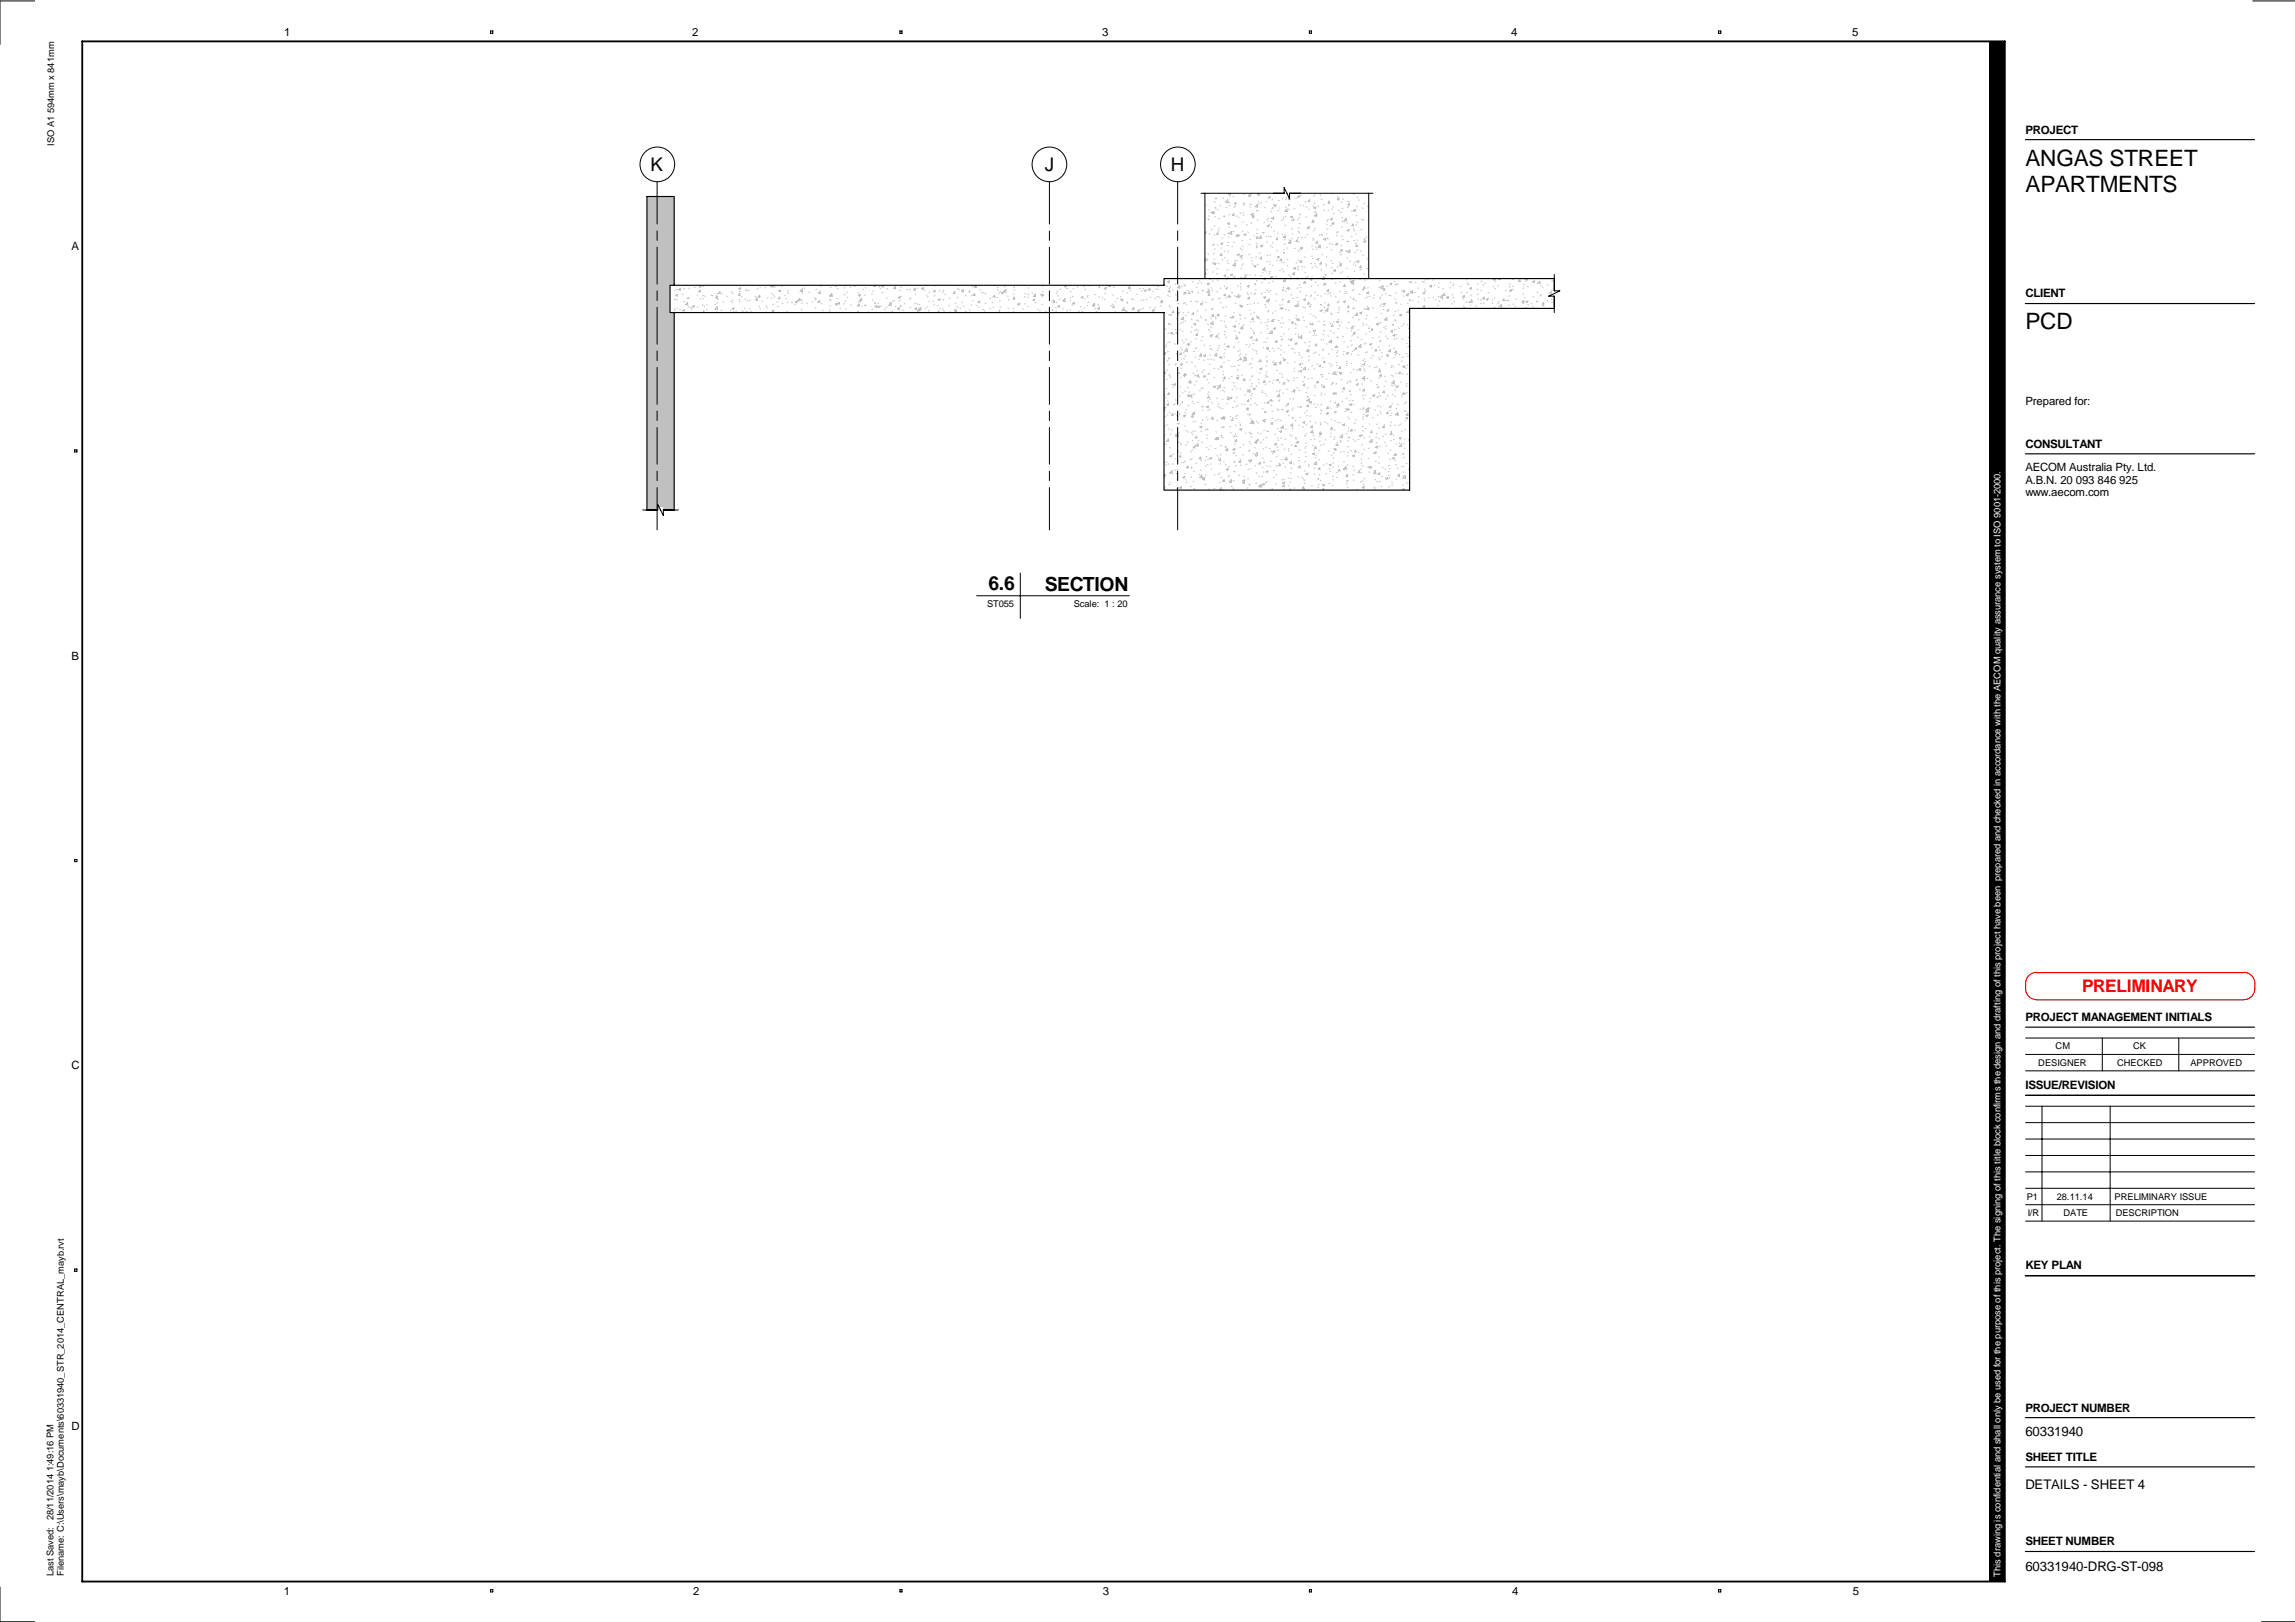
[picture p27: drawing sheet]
<svg xmlns="http://www.w3.org/2000/svg" width="841mm" height="594mm" viewBox="0 0 841 594" stroke-linecap="round" stroke-linejoin="round" font-family="sans-serif">
<defs><g id="words">
<g font-size="8.3">
<text x="742.2" y="61">ANGAS STREET</text>
<text x="742.2" y="70.2">APARTMENTS</text>
<text x="742.2" y="120.6">PCD</text>
</g>
<g font-size="7.1">
<text x="362.3" y="216.2">6.6</text>
<text x="382.9" y="216.4">SECTION</text>
</g>
<g font-size="6.9">
<text x="238.4" y="62.5">K</text>
<text x="382.9" y="62.5">J</text>
<text x="429" y="62.5">H</text>
</g>
<text font-size="6.4" fill="#f00" x="763" y="363.3">PRELIMINARY</text>
<g font-size="4.9">
<text x="742.2" y="525.9">60331940</text>
<text x="742.2" y="545.4">DETAILS - SHEET 4</text>
<text x="742.2" y="575.5">60331940-DRG-ST-098</text>
</g>
<g font-size="4.2">
<text x="104.1" y="13">1</text>
<text x="253.7" y="13">2</text>
<text x="403.9" y="13">3</text>
<text x="553.8" y="13">4</text>
<text x="678.7" y="13">5</text>
<text x="742.2" y="48.9">PROJECT</text>
<text x="26.2" y="91.6">A</text>
<text x="742.2" y="108.9">CLIENT</text>
<text x="742.2" y="148.3">Prepared for:</text>
<text x="742.2" y="163.9">CONSULTANT</text>
<text x="742.2" y="172.6">AECOM Australia Pty. Ltd.</text>
<text x="742.2" y="177.4">A.B.N. 20 093 846 925</text>
<text x="742.2" y="181.6">www.aecom.com</text>
<text x="26.2" y="241.6">B</text>
<text x="742.2" y="373.9">PROJECT MANAGEMENT INITIALS</text>
<text x="26.2" y="391.6">C</text>
<text x="742.2" y="398.9">ISSUE/REVISION</text>
<text x="742.2" y="464.9">KEY PLAN</text>
<text x="742.2" y="517">PROJECT NUMBER</text>
<text x="26.2" y="523.6">D</text>
<text x="742.2" y="535">SHEET TITLE</text>
<text x="742.2" y="565.9">SHEET NUMBER</text>
<text x="104" y="584.2">1</text>
<text x="254" y="584.2">2</text>
<text x="404.1" y="584.2">3</text>
<text x="554.1" y="584.2">4</text>
<text x="678.9" y="584.2">5</text>
</g>
<g font-size="3.4">
<text x="19.9" y="41.5" transform="rotate(-90 19.9 41.5)">594mm x 841mm</text>
<text x="19.9" y="53.3" transform="rotate(-90 19.9 53.3)">ISO A1</text>
<text x="361.7" y="222.3">ST055</text>
<text x="393.4" y="222.3">Scale: 1 : 20</text>
<text x="753.3" y="384.2">CM</text>
<text x="781.7" y="384.2">CK</text>
<text x="746.9" y="390.3">DESIGNER</text>
<text x="775.8" y="390.3">CHECKED</text>
<text x="802.6" y="390.3">APPROVED</text>
<text x="742.7" y="439.3">P1</text>
<text x="753.7" y="439.3">28.11.14</text>
<text x="774.9" y="439.3">PRELIMINARY ISSUE</text>
<text x="743" y="445.2">I/R</text>
<text x="756.2" y="445.2">DATE</text>
<text x="775.3" y="445.2">DESCRIPTION</text>
<text x="19.6" y="538.8" transform="rotate(-90 19.6 538.8)">1:49:16 PM</text>
<text x="19.6" y="556.8" transform="rotate(-90 19.6 556.8)">28/11/2014</text>
<text x="19.6" y="577.2" transform="rotate(-90 19.6 577.2)">Last Saved:</text>
<text x="23.4" y="577.2" transform="rotate(-90 23.4 577.2)">Filename: C:\Users\mayb\Documents\60331940_STR_2014_CENTRAL_mayb.rvt</text>
</g>
<text font-size="3.4" fill="#fefefe" x="733" y="577.5" transform="rotate(-90 733 577.5)">This drawing is confidential and shall only be used for the purpose of this project. The signing of this title block confirms the design and drafting of this project have been prepared and checked in accordance with the AECOM quality assurance system to ISO 9001-2000.</text>
</g></defs>
<path d="M237.1 72h10v114.8h-10z" fill="#c0c0c0"/>
<g fill="#fff">
<path d="M441.5 70.8h60.1v31.2h-60.1z"/>
<path d="M426.6 112.9h90v66.6h-90z"/>
<path d="M426.6 102h143v10.9h-143z"/>
<path d="M247.1 104.5h179.4v10h-179.4z"/>
</g>
<g fill="none" stroke="#c0c0c0" stroke-width=".37">
<path d="M441.7 75l.3 .2M443 79l.2 .2M443.1 76.8l-.3 .1M443.7 77.8l.8-.2-.3 .5zM444.3 78.1l.5-.5 .1 .6zM444.9 73.8l.4 .3M445.4 79.2l-.2 .2M445.5 75.9l-.2 .1M445.5 72.8h.4M445.7 72.5l-.4 .1M445.7 76.5h-.4M446.2 76.8l.2 .2"/>
<path d="M446.7 70.8l.1 .2M447.1 75.2l.3 .2M448.4 72.5l-.3 .1M448.4 79.2l.2 .2M448.6 79l.2 .2M449.6 75.9l-.4 .1M449.9 73.2l.1 1-.8-.2zM450.3 74.1l.4 .2M450.5 70.8l-.2 .4h.6l-.1-.4M450.6 78.5l-.3 .2M450.8 75.1l-.3 .3M450.9 71.7l-.3 .3"/>
<path d="M452.1 78.2l.1 .7-.6-.1zM452.1 75.8l.3 .1M452.2 72l-.3 .1M452.3 74.5l.7-.2-.2 .5zM452.5 75.4l.3 .2M453 79.2h.3M453.8 79.5l.3 .2M454.5 78l.2 .2M455.5 78.8h.3M455.8 77.9l-.3 .2M455.8 74.5l-.2 .2M455.8 74.3l.3 .2"/>
<path d="M455.9 75.1l-.3 .1M456 71.1l-.2 .2M458 71.2l.1 .7-.6-.1zM458 75.7l.2 .2M458 74.8l.2 .1M458.4 78.6l.7-.3-.2 .6zM458.5 74.8h-.4M458.6 71.1l-.3 .1M459.2 79.7l.3 .2M459.3 78.3h.4M459.4 78.9l.1 .6-.6-.1zM460.4 77l.3 .2"/>
<path d="M460.8 74.8v1.1l-.8-.2zM460.8 71.2l.7-.2-.2 .5zM461 77.1l-.2 .2M461.2 73.7l-.3 .2M461.2 70.8l-.4 .1M461.3 74.5l.2 .3M462.4 74.3h-.4M463.4 75.9l.2 .2M464 73.7l.1 .2M464.7 79.9l.2 .2M465.2 71.9l.2 .6h-.6zM465.8 77.5h.3"/>
<path d="M466.1 79.8l-.3 .2M466.3 76.4l-.3 .2M466.3 73l-.2 .2M466.3 75.9l.3 .3M466.7 79.5l.1 .7-.6-.1zM466.7 74.8l.2 .1M466.9 75.4l.7-.4-.2 .7zM468.3 77.1h.3M468.8 73.4l-.3 .1M468.8 76.1l.3 .2M469.9 72.7l.2 .2M470.2 79.5l.3 .3"/>
<path d="M471 73.2h.3M471.3 79.2l-.3 .1M471.3 75.8l-.2 .1M471.5 72.4l-.2 .2M471.6 76.5l.1 1-.9-.1zM472.1 75l.3 .2M472.2 76.6h.3M472.3 74.9l.2 .3M472.6 72.5l.1 .7-.6-.1 .3-.5M472.9 79.4l.7-.2-.1 .6zM474.2 76.4l.3 .1M474.8 72.6h.3"/>
<path d="M475.4 72.1l.8-.3-.3 .6zM475.8 71.7l.2 .2M476.2 78.5l.2 .2M476.3 79.8h-.4M476.5 78.4l-.2 .2M476.7 75l-.3 .2M476.8 71.6l-.3 .2M477.5 75.3l.3 .1M478.2 73.9l.3 .3M478.5 75.8h.4M478.8 79.4l-.3 .1M479.6 76.6l.3 .2"/>
<path d="M479.9 73.2l.1 .5h-.6zM481.1 75.4h.3M481.2 71.8h.4M481.5 76.1l.7-.2-.2 .6zM481.8 77.6l-.3 .2M481.8 70.8l.2 .1-.2 .2M481.8 74.3l-.2 .2M482.1 77.5l.2 .2M482.4 78.2l.1 1-.8-.1zM482.6 78.9l-.3 .1M482.9 75.4l.3 .2M483.8 71.5h.3"/>
<path d="M484.1 72.9l.3 .3M485 74.9h.3M485.1 76.8l.3 .2M486.9 77l-.3 .2M487 73.6l-.3 .2M487.2 73.7l.1 .7-.6-.1zM487.6 71h.3M488 76.5l.3 .2M488.4 75.7l.2 .2M489 78.1h-.3M490.1 72.9l.6-.3-.1 .6zM490.1 71.9l.2 .2"/>
<path d="M490.5 77l.3 .2M491.4 74.1h.3M491.6 77.7l-.4 .1M492 79.6l-.3 .2M492.2 76.2l-.3 .3M492.3 72.8l-.3 .3M493.3 79.9l.1 1-.9-.1zM493.8 75.9l.2 .2M493.9 75.4l.3 .3M494.3 73.7l-.4 .1M494.5 74.4v.6h-.6zM495.5 77.2l-.4 .1"/>
<path d="M495.8 70.8l.3 .2M495.9 77.3l.3 .2M496 70.9l.2 .2M496.1 77l.7-.3-.2 .6zM497.2 78.9l-.2 .2M497.4 75.5l-.3 .2M497.5 72.1l-.3 .2M498.1 73.2l-.3 .1M499.2 76.1l.2 .3M499.9 74.4l.2 .3M501.1 71l.4 .1M501.3 77.6h.3"/>
<path d="M501.5 76.5h.1M501.6 75.3l-.4 .3 .4 .1M441.5 94.9l.3-.2 .1 .9h-.4M441.5 85.1l.5-.2-.2 .6-.3-.2M442.4 94.8l.2 .2M442.5 98.8l-.4 .1M442.6 95.2h-.3M442.6 80l.3 .3M442.6 92.9l.3 .2M442.7 80.5h.4M443.1 85.6l.3 .2M444.2 84l-.4 .1"/>
<path d="M444.3 89.6l.4 .2M444.5 96.2l.3 .2M444.7 99.6l-.3 .1M444.8 96.2l-.3 .2M444.8 96.6l.8-.2-.3 .5zM444.9 92.8l-.2 .2M444.9 91.2h.4M445 89.4l-.2 .2M445.2 86l-.3 .2M445.2 94.8l-.4 .1M445.3 82.6l-.3 .2M446.1 89.7l.3 .1"/>
<path d="M446.3 85.3l.1 .6h-.6zM446.3 98.3l-.4 .1M446.4 84.4l.3 .3M446.5 80h.4M446.5 83.6l.3 .2M446.5 96.4l.3 .3M447.4 89.2l.7-.2-.2 .6zM447.5 90.8h.3M447.6 92.9l.2 .7-.7-.1zM447.8 95l.3 .2M448 87.1l-.4 .1M448.6 85.9l.2 .1"/>
<path d="M448.6 91.9l.2 .2M449 94.3l-.4 .1M449.7 89.8l.4 .2M449.8 81.9l.7-.3-.2 .6zM449.9 98.8l-.3 .2M449.9 96.4l.4 .2M450 95.4l-.3 .3M450.1 92l-.3 .3M450.3 88.6l-.3 .3M450.3 85.3l-.2 .2M450.5 81.9l-.2 .2M450.5 86.8l-.3 .1"/>
<path d="M450.6 83.1l-.3 .1M451.3 84.8l.1 1-1-.2zM451.4 90.3h.3M451.8 97.2l.8-.8 .1 .9zM451.8 84.7l.3 .1M452 88.6l.3 .2M452.5 82.5l.2 .3M452.5 95.4l.2 .3M452.7 97.5h-.3M453.1 82.8l-.3 .1M453.2 95.2l.3 .2M453.4 93.3l.8-.3-.3 .6z"/>
<path d="M453.6 85.9v.6l-.5-.1zM454 86l.2 .2M454.3 86.3l-.3 .1M454.5 90.8l.2 .3M454.9 93.6l.2 .5h-.7zM455 98.1l-.3 .3M455.2 94.7l-.4 .3M455.2 90.1l.3 .2M455.3 91.4l-.3 .2M455.3 97.1l-.4 .1M455.3 96.6l.4 .2M455.4 88.1l-.3 .1"/>
<path d="M455.4 93.5l-.3 .1M455.5 84.7l-.2 .1M455.6 81.3l-.3 .1M455.8 85.9l.8-.2-.2 .6zM457 82.3l-.3 .1M457.2 84.9l.3 .2M457.7 89.5h.3M458 93.1l-.4 .1M458 87.6l.2 .2M458.4 81.5l.2 .3M458.4 94.4l.2 .3M458.6 95.5l.4 .2"/>
<path d="M458.8 96.7h.3M459.4 86.3l.3 .1M459.5 97.5l.7-.3-.2 .6zM460.2 97.4l-.2 .2M460.2 89.2h.4M460.4 94l-.2 .2M460.4 89.8l.3 .3M460.5 90.6l-.3 .2M460.7 87.3l-.3 .2M460.7 90.3l.2 .2M460.8 83.9l-.3 .2M460.8 85.4l-.4 .1"/>
<path d="M460.8 96.9l.3 .1M460.8 86.5l.1 .6h-.6zM460.9 80.5l-.2 .2M461.8 92.6l-.4 .1M461.9 90.1l.7-.4-.2 .7zM462.1 86.4l.1 1-.9-.1zM462.2 94.1l.2 .7-.6-.1zM462.5 99.8h.4M462.6 98.8l.9-.8 .1 1zM462.6 85.2l.4 .1M463 85.2h.3M463.4 81.4l-.3 .1"/>
<path d="M463.9 86.6l.2 .2M463.9 99.5l.2 .2M464.1 95.8l.3 .1M464.1 88.6h.4M464.3 80.5l.3 .3M464.3 93.4l.3 .2M464.4 82.7l.8-.3-.3 .7zM464.8 86.5l.3 .2M465.1 99.5h.3M465.2 95.8h.3M465.5 96.7l-.3 .2M465.7 93.3l-.4 .2"/>
<path d="M465.8 89.9l-.3 .2M465.8 86.5l-.2 .3M466 83.1l-.2 .3M466 81.1l-.3 .1M466.1 90.5l.2 .2M466.3 97.1l.2 .2M466.3 88.8l.3 .3M466.8 84.7h.3M467.8 95.5h.3M468 94.1l.7-.2-.2 .6zM468 85.3l.4 .2M468.1 87.1l.1 .7-.6-.1z"/>
<path d="M468.2 91.8l-.3 .1M468.9 99h.3M469.5 94.8l.1 .6h-.5zM469.5 95.9l.3 .2M469.8 80.6l-.3 .1M469.8 85.6l.3 .2M469.8 98.5l.3 .1M470.1 80.2l.2 .1M470.2 86.7l.3 .2M470.2 92.4l.3 .2M470.5 86.8l.7-.3-.2 .6zM470.5 99.4l-.3 .3"/>
<path d="M470.6 87.8h.3M470.7 96l-.3 .3M470.7 92.6l-.2 .3M470.7 91.4l-.3 .1M470.9 89.2l-.3 .3M471 85.9l-.3 .2M471.2 82.5l-.4 .2M471.5 90.8l.3 .1M471.6 95h.3M471.7 97.3l.2 .2M472.3 87.8l.2 .3M472.9 88.1l.1 1-.8-.1z"/>
<path d="M473.1 87.5h.4M473.2 83.8h.3M473.5 85.6l.3 .2M474 80.2l.1 .6h-.6zM474 98.2l.8-.2-.2 .6zM474.3 99.7l.1 1-.9-.2zM474.6 90.9l-.3 .1M474.9 96.2l.3 .2M475.3 98.1h.4M475.4 87.8l.1 .6h-.6zM475.5 80.4l.2 .2M475.7 87l.2 .1"/>
<path d="M475.7 83.5h.4M475.7 97.5l.3 .1M475.7 84.6l.3 .2M475.8 98.6l-.3 .3M475.9 95.2l-.2 .3M476 91.9l-.3 .2M476.2 88.5l-.3 .2M476.2 91.4l.2 .2M476.3 85.1l-.3 .2M476.4 81.7l-.2 .3M476.5 90.8l.8-.2-.3 .6zM476.8 95.4l.1 .7-.6-.1z"/>
<path d="M476.9 91l.3 .2M476.9 87h.4M477.1 97.5l.3 .2M478 94.1h.4M478.2 97.8l-.3 .1M478.2 86.8l.3 .2M478.2 99.7l.2 .2M479 85.9l.2 .1M479 83.5l.7-.3-.1 .6zM479.6 83h.4M480.3 96.4l.4 .2M480.6 93.8h.3"/>
<path d="M480.9 80.6l.3 .2M481 98l-.3 .1M481 90.1l-.3 .1M481.1 87.2l.2 .2M481.2 94.6l-.3 .1M481.2 80.8l.2 .6h-.7zM481.2 91.2l-.2 .2M481.4 87.8l-.3 .2M481.5 84.4l-.3 .2M481.6 81l-.3 .2M481.7 83.6l.2 .1M481.7 96.4l.2 .2"/>
<path d="M482.1 97.3l-.3 .1M482.1 90.3l.2 .3M482.3 91.2l.3 .2M482.5 97.8l.3 .2M482.6 95l.7-.3-.2 .6zM482.7 88.4l.1 .7-.6-.1zM483 90.6l.8-.8 .1 1zM483.4 86.1h.3M483.5 89.7l-.3 .1M484.1 96.1l.1 .6h-.6zM484.1 85.8l.5 .4M484.1 98.6l.2 .3"/>
<path d="M484.4 93.3h.3M485.1 87.6l.7-.3-.2 .7zM485.7 96.6l.4 .3M486.1 82.1h.2M486.2 97.3l-.3 .2M486.2 93.9l-.2 .2M486.2 85.8l-.3 .1M486.3 80.9l.3 .1M486.4 90.5l-.2 .3M486.5 87.1l-.3 .3M486.5 87.4l.2 .2M486.7 83.7l-.4 .3"/>
<path d="M486.7 80.3l-.2 .3M487.4 89.2l-.3 .1M487.5 80.3l.8-.4-.3 .7zM487.6 82.5l.2 .2M487.6 95.4l.2 .2M487.8 91.4l.2 .2M487.9 98l.3 .2M488 89.3l.3 .3M488.4 96.4l-.2 .1M488.5 81.4l.2 .6h-.6zM488.6 81.8h.3M488.7 99.1l.7-.3-.2 .6z"/>
<path d="M489.8 86.3l.3 .1M490 89.1l.1 .6h-.6zM490.1 85.3h-.4M490.1 84.8l.2 .2M490.1 97.6l.1 .3M490.8 92.5h.4M491 96.1l-.3 .1M491.2 91.7l.6-.3-.1 .6zM491.2 96.9l.3 .1M491.3 99.9l-.2 .2M491.4 96.7l.1 .7-.6-.1zM491.4 96.5l-.2 .2"/>
<path d="M491.6 93.1l-.4 .3M491.7 89.7l-.3 .3M491.7 81.1l.3 .2M491.8 86.4l-.3 .2M491.9 83l-.2 .2M491.9 87.6l.3 .2M492.2 99.6l-.4 .1M492.4 81.3h.4M493.2 91.7l.2 .2M493.4 92.1h.3M493.4 98.2l.2 .2M493.5 81.5l.3 .2"/>
<path d="M493.5 94.4l.3 .2M493.6 84.3l.8-.2-.3 .6zM493.9 92.3l.7-.8 .1 1zM493.9 88.4l-.4 .1M493.9 88.3l.3 .3M494.9 95.6l-.4 .1M495.2 86.5l.3 .2M495.8 82l.2 .7-.6-.1zM496 83.7l.2 .3M496 96.6l.1 .3M496.4 88.1h-.3M496.5 99.2l-.3 .2"/>
<path d="M496.5 84.4l-.4 .1M496.7 95.8l-.3 .2M496.7 97.1l.2 .2M496.7 92.5l-.2 .1M496.9 89.1l-.2 .1M497 85.7l-.3 .2M497.2 82.3l-.4 .2M497.2 81.3l.3 .2M497.2 89.7l.1 .6h-.6zM497.2 95.8l.7-.3-.1 .6zM497.2 91.6h.4M497.3 87.9l.3 .2"/>
<path d="M498.6 98.7l-.3 .1M498.6 91.9l.3 .2M498.7 97.4l.1 .6h-.6zM498.8 98.5l.2 .1M498.9 80.4h.3M499 84.1l-.3 .1M499.4 80.5l.3 .2M499.4 93.4l.3 .2M499.7 88.4l.7-.3-.2 .6zM499.9 87.3l.2 .2M500.2 87.5l-.3 .1M500.6 86.7l.3 .3"/>
<path d="M501.1 98.4l-.3 .1M501.3 94.7l-.3 .1M501.4 80.1h.2M501.5 95.3h.1M501.6 98.6l-.2 .1M247.1 113.5l.3 .3M247.2 112.9l-.1 .2M247.4 109.6l-.3 .1M247.5 106.2l-.3 .1M247.6 108.1l.7-.2-.1 .6zM247.9 109.8h.3M248 112.9l.2 .1"/>
<path d="M248.3 106.1l-.3 .1M249.3 105.6v.7l-.5-.1zM249.4 113.3l-.3 .1M249.9 107.7l.4 .2M250.6 113.3l.2 .6-.6-.1zM250.6 110.3l.3 .3M250.9 105.7l-.4 .1M251.2 111.5l.8-.8 .1 1zM251.3 104.5h.1M251.7 109.3h.4M252.1 109.1l.3 .2M252.4 112.3l-.3 .2"/>
<path d="M252.5 108.9l-.3 .2M252.6 105.5l-.2 .2M253.1 112.5l.2 .3M253.4 113.1l.3 .2M253.7 112.3l.7-.4-.2 .7zM254.8 105.2l-.4 .1M255.4 108l.3 .1M255.8 112.4l-.4 .1M256.2 104.9l.7-.3-.2 .6zM256.5 106.3l.1 .5h-.6zM256.5 109.3l.3 .3M257.6 109.3l.2 .2"/>
<path d="M257.6 114.5l.3-.6 .2 .6M257.6 111.5l-.2 .3M257.8 108.1l-.3 .3M257.9 104.7l-.3 .3M258.1 108.5h.4M258.3 112.1l-.2 .1M258.8 113.4l.3 .1M259 111.5l.2 .3M260.7 108.1h.3M260.9 108.2l.2 .2M262.2 109l.8-.3-.3 .6zM262.2 111.6l-.3 .1"/>
<path d="M262.5 108.3l.2 .2M262.7 114.2l-.2 .2M262.8 112.4l.1 1-.9-.2zM262.9 110.8l-.3 .2M263 107.4l-.3 .2M263 109.6l.2 .1M263.8 106.8l.1 .7-.6-.1zM264.2 113.5l.3 .3M264.6 107.6h.2M264.9 110.5l.3 .2M266.3 108.4l.2 .2M267.9 113.5l-.3 .3"/>
<path d="M268 110.2l-.3 .2M268.1 114.5h.4M268.1 106.8l-.2 .2M268.3 113l.7-.2-.2 .6zM268.4 109.8l.2 .2M268.4 107.3l.2 .2M268.6 110.7l-.3 .1M268.8 114l.3 .3M269.7 113.8l.2 .2M270.8 105.7l.6-.3-.1 .6zM270.8 109.5l.3 .2M270.9 106.8h.4"/>
<path d="M271.1 107.5l.1 .6h-.6zM271.2 110.4l-.4 .1M271.7 108.6l.2 .2M272 114h.4M273.1 112.8l-.2 .2M273.2 114.5l.4-.5 .1 .5M273.3 109.4l-.3 .2M273.4 106l-.3 .3M273.5 106.4h.3M273.8 110l.3 .2M274.3 106.3l.3 .2M274.7 113l.3 .3"/>
<path d="M275 109.9l-.3 .1M275.1 114l.2 .2M276.8 108.5l.2 .2M276.9 109.7l.6-.2-.1 .6zM277.1 108.9l.3 .2M277.4 105.9h.3M278.4 113.1h.3M278.4 108.1l.1 .7-.6-.1zM278.4 112.1l-.3 .2M278.5 108.7l-.3 .2M278.6 105.3l-.2 .2M279.2 110.2l.3 .2"/>
<path d="M280.2 105.2l.3 .3M280.5 114.3l.3 .2M280.7 112l.2 .3M281 112.8h.3M281.4 109.1h-.3M282.5 109.1l.3 .2M282.7 107.4l.3 .3M282.9 104.5l-.5 .5 .9 .2-.1-.7M282.9 113.9l.7-.3-.2 .6zM283.5 111.4l-.3 .2M283.6 108l-.2 .2M283.7 104.6l-.2 .2"/>
<path d="M283.8 105.1h.3M284 108.7l-.4 .1M284.6 110.5l.3 .2M284.8 112.3h.4M285.3 106.5l.8-.2-.3 .5zM285.7 108.8v.6h-.5zM286.6 111l.3 .3M286.7 104.7l-.4 .1M287.8 108.2l-.3 .1M288 109.3l.2 .2M288.6 114l-.2 .2M288.6 106.4l.3 .3"/>
<path d="M288.8 110.7l-.3 .1M288.9 107.3l-.3 .1M290.1 110.7l.3 .2M291.3 111.4h.3M291.4 110.6l.8-.3-.3 .6zM292.5 110l.3 .2M292.9 109.4l.2 .7-.7-.1zM293.4 109.6l.2 .1M293.8 111.1h.3M293.9 113.3l-.3 .2M294 105.8l.1 1-.9-.1zM294 110l-.3 .2"/>
<path d="M294.1 106.6l-.2 .2M294.2 107.4h-.3M294.6 105.4l.2 .3M295.5 110.9l.3 .2M295.6 104.5l.1 .1M296.8 107l-.4 .1M297.6 110.6h.3M297.9 114.5h.3M298.4 109l.2 .2M298.8 109.8l.2 .2M299 112.7l-.3 .2M299.1 109.3l-.2 .2"/>
<path d="M299.2 105.9l-.2 .2M300 107.3l.7-.3-.2 .6zM300.2 110.1l.2 .6h-.7zM300.5 104.5l.2 .1M300.7 106.5l-.4 .1M300.7 104.6l.4 .2M300.9 111.2l.3 .1M301.7 113.7l-.4 .1M304 114l.2 .3M304 109.7h.4M304.2 113.4l-.2 .1M304.2 110l.3 .2"/>
<path d="M304.3 111.9l-.3 .2M304.4 108.5l-.3 .2M304.4 108l.1 .2M304.5 105.2l-.2 .1M304.8 107.5l.2 1-1-.1zM306.1 111.4l.6-.3-.1 .7zM306.2 104.8l.3 .2M306.3 111.4l.4 .2M306.6 109.4h.3M307.1 105.7h-.4M307.5 110.7l.2 .6h-.7zM308.1 112.9h-.3"/>
<path d="M309.3 105.4h.3M309.5 111.2l-.3 .2M309.6 107.8l-.2 .2M309.6 110.2l.3 .2M309.7 104.5l-.2 .1M309.9 113l.2 .3M310.3 106.9l.2 .3M310.5 108.9h.2M311.6 105.1l.3 .1M311.7 111.6l.4 .2M313.1 104.9h.3M314.5 112l-.3 .1"/>
<path d="M314.5 108.1l.8-.2-.3 .6zM314.5 114l-.3 .1M314.6 110.6l-.2 .1M314.8 111.3l.2 .7-.6-.1zM314.8 107.2l-.3 .2M315 110.5l.4 .2M315.6 109.2l.2 1-.9-.1zM315.8 112l.2 .3M316.2 105.9l.2 .3M316.8 108h.4M317.1 111.7l-.4 .1M317.1 105.3l.2 .2"/>
<path d="M317.2 111.8l.3 .2M318.2 114.2l.2 .3M319.4 107.7h.3M319.8 113.2l-.3 .2M319.9 109.8l-.3 .2M320 106.4l-.2 .2M320.5 110.7l.3 .2M320.5 104.5l-.3 .4 .6 .1-.1-.5M320.6 112.2l.7-.3-.2 .6zM320.9 111.2l-.4 .1M321.7 111l.2 .3M322.1 112l.1 .6-.6-.1z"/>
<path d="M322.2 104.9l.1 .3M322.5 105.5l.2 .2M322.7 112.1l.2 .2M323.1 104.8l.7-.2-.2 .6zM323.3 107.2h.3M324.1 113.2l.3 .3M324.3 114.4h.3M325 112.4l-.3 .3M325.1 109.1l-.2 .2M325.2 105.7l-.2 .2M325.9 110.9l.3 .2M326.6 110.9v.9h-.9z"/>
<path d="M326.8 114h.4M327.3 110.3l-.3 .1M327.7 110l.1 .2M327.9 105.7l.3 .2M328 105l.1 .6h-.6zM328.1 112.3l.2 .1M329.2 109l.7-.4-.2 .7zM329.4 112.6l.1 .7-.6-.1zM329.7 106.3h.3M329.9 110l-.4 .1M330 112.2l.3 .2M330.1 111.8l-.2 .2"/>
<path d="M330.3 108.5l-.4 .1M330.4 105.1l-.3 .1M330.7 113.5h.3M331.3 111.2l.3 .1M332.6 106l-.4 .1M333.3 106l.3 .2M333.5 112.5l.3 .2M333.6 109l.2 .2M333.7 109.5l-.3 .1M335.3 105.6l.1 .7-.6-.1zM335.3 113l.7-.2-.3 .6zM335.3 114.4l-.1 .1"/>
<path d="M335.4 111l-.3 .3M335.5 107.7l-.2 .2M336 111.2l.2 .2M336.4 105.5l-.4 .1M336.5 113.4l.9-.8 .1 .9zM336.7 113.3l.1 .6h-.6zM336.7 111.4l.4 .2M337.1 112.7h.4M337.7 105.7l.7-.3-.2 .6zM338.8 106.2l.2 .1M338.9 112.8l.3 .1M339.5 108l.2 .2"/>
<path d="M339.7 112.4h.3M340.1 108.6l-.3 .1M340.5 113.7l-.3 .2M340.6 110.3l-.2 .2M340.8 106.9l-.4 .2M341.9 110.2l.2 .2M342.1 111.6l.4 .2M342.6 106.3v.5h-.5zM342.6 108.3l-.3 .1M342.8 104.6l-.3 .1M343.5 111.8h.3M343.6 114.5l.4-.6 .1 .6"/>
<path d="M343.7 109.7l.8-.2-.2 .6zM344.2 106.4l.2 .2M344.3 112.9l.3 .3M345.4 106.9l.2 .3M345.6 113l-.2 .3M345.8 109.6l-.3 .3M345.8 113.7l.2 .3M345.9 106.3l-.3 .2M346.5 107.8l-.3 .1M347.6 111.8l.3 .2M347.8 109.1l.3 .3M348 114.5h.2"/>
<path d="M349.6 106.7l.2 .1M349.8 113.2l.2 .2M349.8 113.9l.7-.4-.1 .7zM349.8 106.8l.1 .7-.6-.1zM349.9 111h.4M350.9 112.3l-.3 .2M351 108.9l-.2 .2M351.1 105.5l-.2 .2M351.3 105.9l.2 .3M351.7 112.7l.3 .2M352.3 106.4l.8-.2-.3 .6zM352.5 110.7h.3"/>
<path d="M353 106.9l-.4 .1M353.1 112.1l.2 .2M353.7 108.1l.3 .3M354 114.1l-.3 .1M355 106.8l.3 .3M355.2 113.5l.2 .1M355.5 106.6l-.3 .1M356.1 111.6l-.2 .2M356.3 108.2l-.4 .2M356.4 110.2h.2M356.4 104.8l-.3 .2M357.1 107.5l.2 .6h-.7z"/>
<path d="M357.2 104.9l.3 .3M357.5 104.5l-.5 .7 .8 .1-.1-.8M357.6 111.7l.3 .2M358.4 110.6l.7-.3-.2 .6zM358.5 112.3l.2 .2M359 106.2h.3M359.7 107.1l.2 .3M360.4 113.3l-.3 .1M360.4 107.1l.3 .2M360.6 113.7l.2 .2M361.1 114.3l-.2 .2M361.3 110.9l-.3 .3"/>
<path d="M361.4 107.5l-.3 .3M362.7 109.3h.4M363 112.9l-.4 .1M363.6 110.7l.2 .2M363.9 112.5l.3 .2M364.4 108.1l.2 .7-.7-.1zM364.8 114.5h.3M365.3 109h.3M365.4 105.3h.4M365.6 106.1l.2 .2M365.8 107.4l.3 .1M366 113.9l.3 .1"/>
<path d="M366.4 113.5l-.2 .3M366.5 110.2l-.2 .2M366.7 106.8l-.3 .2M366.8 112.4l-.4 .1M366.9 107.3l.7-.3-.1 .6zM367.8 106.8l.8-.7v.9zM368 105h.3M369.1 108.5h.4M369.3 112.8l.3 .1M369.5 109.6l.2 .3M371.3 107.6l.2 .2M371.4 114.1l.3 .2"/>
<path d="M371.5 105.1l.3 .2M371.6 112.9l-.3 .1M371.7 108.8l.2 .7-.6-.1zM371.8 104.5h.1M371.8 109.5l-.3 .1M371.9 106.1l-.3 .2M373 111.3l.7-.2-.2 .6zM373.2 111.6l-.3 .1M374.7 113l.3 .2M375.4 108.6l.3 .3M375.6 107.6h.3M375.8 111.3h-.4"/>
<path d="M376.7 107.8l.3 .2M376.8 112.2l-.3 .2M376.9 108.8l-.3 .2M376.9 114.4l.1 .1M377 105.4l-.2 .2M378.5 107.3l-.4 .1M379 109.5l.1 .6-.6-.1zM379.4 107.7l.1 1-.9-.2zM379.6 110.7l-.3 .1M380.2 113.2l.2 .2M380.9 113.7l.3 .2M381.3 107.6l.3 .3"/>
<path d="M381.5 108.1l.7-.3-.2 .7zM382 111.4l-.2 .2M382.1 108l.3 .2M382.2 108l-.3 .2M382.3 104.6l-.3 .2M382.3 106.8h-.4M383 114h.4M385.6 113.5l.3 .1h-.3M386 109.9l-.3 .1M386.2 110.1l.2 .6h-.6zM386.8 112.7l.3 .2M387.1 114l-.3 .3"/>
<path d="M387.3 110.7l-.3 .2M387.3 106.6l.2 .2M387.3 107.4l-.2 .1M387.5 108.3l.4 .2M387.6 112.2l.7-.3-.2 .6zM388.5 109.6h-.3M388.7 105.9l-.3 .1M389.4 113.1h.3M390.1 104.8l.6-.2-.1 .6zM390.2 109.4l.1 1-.8-.2zM391 113.7l.2 .2M391.2 105.6l-.3 .1"/>
<path d="M391.8 104.5l.2 .1M392.3 113.5l-.3 .1M392.3 110.1l-.2 .1M392.4 109.1h-.3M392.5 106.7l-.2 .1M392.8 111.7l.2 .1M392.9 108.5l.4 .2M393.1 111.3l.5-.6 .1 .6zM393.2 105.6l.2 .2M395.1 105.1l-.4 .1M395.2 113.9l.3 .2M395.8 112.3h.4"/>
<path d="M396.2 108.9l.6-.3-.1 .6zM396.4 113.9l.3 .2M397.2 104.7l.2 .2M397.5 112.7l-.2 .2M397.7 109.3l-.3 .2M397.8 105.9l-.3 .2M398.4 111.9h.3M398.4 108.7l.3 .2M398.7 110.7l.2 .1M398.8 108.2l-.3 .1M399.1 104.6l.3 .2M400.9 111.3l.1 .7-.6-.1z"/>
<path d="M401.1 111.1l.1 .9-.9-.1zM401.2 112.9l.2 .2M401.4 107.9l-.3 .1M401.8 114.1l.3 .2M402.2 111.4h.3M402.2 113l.7-.3-.2 .7zM402.6 104.9l.2 .2M402.8 111.9l-.3 .3M402.8 108.5l-.2 .3M403 105.2l-.2 .2M403.9 109l.2 .1M404.6 105.7l.8-.4-.3 .7z"/>
<path d="M404.6 109.6l.3 .2M404.9 107.4h.3M406.7 104.5l-.5 .4 .6 .1-.1-.5M407.1 111.8l.2 .3M407.2 114.4l.2 .1M407.9 111.3l-.3 .2M408 108l-.2 .1M408 105.2l.3 .1M408.1 104.6l-.3 .1M408.2 112l.1 .6h-.6zM408.6 110.6h.3M408.9 114.2l-.4 .1"/>
<path d="M409.3 109.2l.2 .2M410.5 108.6l.3 .2M410.7 109.7l.7-.2-.2 .6zM411.1 110.2h.4M411.3 106.6h.3M411.9 112.8l.2 .9-1-.1zM412.7 113.7l-.4 .1M413 114l-.3 .1M413 110.8l.3 .3M413.2 110.6l-.3 .1M413.3 107.2l-.3 .2M413.4 105.4l.3 .2"/>
<path d="M413.9 106.3h.3M414 105l.1 .6h-.6zM414.7 109.4l.3 .2M415 109.7h.4M415.5 112.6v.7l-.5-.1zM416.5 107.6l.2 .2M416.8 113.8l.7-.3-.2 .6zM416.9 114.4l.1 .1M417.7 105.7h.3M418.3 113.2l-.3 .3M418.3 109.8l-.2 .3M418.5 106.4l-.2 .3"/>
<path d="M418.8 105.6l.3 .1M418.9 109.8l.3 .3M419.1 112.9h-.3M419.3 106.4l.6-.2-.1 .6zM420.1 109.6l.3 .2M421.3 105.6l.2 .7-.7-.1zM421.5 108.9h.2M421.6 112.5l-.3 .1M422.1 104.5l.3 .1M422.4 106.6l.3 .2M422.7 114.5h.1M422.7 113.3l.1 .6h-.6z"/>
<path d="M422.8 113.4l.2 .2M423.4 112.5l-.2 .3M423.5 109.2l-.3 .2M423.7 105.8l-.4 .2M424.1 104.9h.3M424.3 105.8l.2 .2M424.3 108.5l-.3 .1M424.9 108.8l.2 .3M425.3 110.6l.7-.4-.2 .7zM425.4 112l-.3 .1M425.5 109.9l.3 .2M426.6 104.6h.4"/>
<path d="M427.6 104.7l.2 .2M427.8 103.2l.7-.3-.2 .6zM428.2 108l-.4 .1M428.3 118.4l.2 .2M428.3 105.6l.3 .1M428.4 118.5l-.2 .3M428.6 115.1l-.4 .3M428.6 106.3l.2 .6-.7-.1zM428.7 111.8l-.3 .2M428.8 108.5l-.3 .1M428.8 112.4l.1 .2M428.9 115.2h.4"/>
<path d="M428.9 115.3l.4 .2M428.9 105.1l-.2 .1M429.1 118.9l-.3 .1M429.7 106.1l.2 .2M430 113.9l.1 .7-.6-.1zM430.5 104.1h.4M430.8 107.8l.2 .2M431 110.1l.2 .1M431.1 116.7l.3 .1M431.4 114.6l.7-.2-.2 .6zM431.5 114.9h.3M431.9 111.2l-.4 .1"/>
<path d="M432.2 104.6l.2 .9-.9-.1zM433 118.4h-.4M433 104.9l.2 .2M433.6 116.2l.1 .9-.9-.2zM433.7 117.9l-.3 .1M433.7 114.5l-.2 .1M433.8 107.3l.8-.3-.3 .6zM433.9 111.1l-.3 .2M434 107.7l-.3 .3M434.2 104.3l-.4 .3M434.3 104.6l.2 .1M434.3 117.4l.1 .2"/>
<path d="M434.4 115.5l.3 .2M434.4 110.8l-.3 .1M434.6 107.2l-.3 .1M434.7 111.3l.1 .3M435.1 106.3l.3 .2M435.3 114.4h.3M435.9 106.9l.1 .6-.6-.1zM436.4 110.3l.2 .2M436.5 116.8l.3 .3M436.6 119.6l.3 .3M436.7 106.8l.3 .2M436.9 103.2h.3"/>
<path d="M437.1 106.8l-.3 .1M437.3 114.6l.1 .5h-.6zM437.5 118.7l.6-.3-.1 .6zM438.3 110.3l-.3 .1M438.4 105.2l.3 .1M438.7 117.2l-.2 .2M438.9 113.8l-.2 .2M439 110.4l-.3 .3M439.2 107l-.3 .3M439.3 103.6l-.3 .3M439.3 117.5l-.3 .1M439.4 102.9h.4"/>
<path d="M439.8 115.7l.3 .2M439.9 111.3l.7-.2-.2 .6zM440.2 116.4l.2 .2M440.2 103.5l.2 .2M440.5 106.5l.3 .2M440.6 110.3l.2 .3M440.9 106.3l-.3 .1M441.5 100.2l.3-.3 .1 .6h-.4M441.7 113.5h.3M441.8 110.6l.2 .1M441.9 117.2l-.4 .1M442 117.1l.2 .2"/>
<path d="M442.3 107.1l.8-.8 .1 .9zM442.4 104l.7-.3-.2 .6zM442.6 118.6l.2 .3M442.6 105.7l.3 .3M443.1 107.5l.2 .7-.6-.1zM443.3 102.4h.4M443.8 105.4l.3 .2M443.9 119.8l-.2 .3M444.1 116.4l-.4 .3M444.2 113l-.3 .3M444.2 113.2h.4M444.3 109.6l-.3 .3"/>
<path d="M444.4 117.9l.2 .9-.9-.2zM444.4 106.3l-.2 .2M444.5 102.9l-.3 .2M444.6 115.1l.1 .7-.6-.1zM444.7 109.5l-.3 .1M445.3 116l.2 .2M445.8 116.7l-.4 .1M445.8 100.2l.3 .2M445.9 106.8l.3 .1M446 115.4l.7-.3-.2 .7zM446.1 102.5l.3 .2M446.1 115.4l.2 .2"/>
<path d="M446.4 109.3l.3 .3M447.2 110.7l.3 .3M447.3 109.1l-.3 .1M447.4 117.3l.2 .2M447.4 105.5l-.4 .1M448.1 112.7h.3M448.5 117.6l.2 .3M448.5 108l.7-.2-.2 .6zM448.6 104.7l.2 .3M449.1 100.5l.1 .7-.6-.1zM449.2 119.1l-.3 .2M449.2 119.9h.3"/>
<path d="M449.2 115.7l-.2 .2M449.2 105.6l.3 .2M449.4 112.4l-.2 .1M449.5 109l-.3 .1M449.7 105.6l-.4 .1M449.7 102.2l-.2 .2M449.7 101.5h.4M449.9 105.2h-.3M450.4 108.2l.2 .6-.6-.1zM450.7 116.2l.2 .2M450.8 108.7h.3M450.9 100.7l.7-.3-.2 .6z"/>
<path d="M451.2 100.4l.3 .2M451.4 107l.3 .2M451.7 119.5h.3M451.9 115.8l.1 .6h-.6zM452 119.5l.8-.2-.3 .6zM452 114.4l.2 .2M452 101.5l.3 .2M452.2 115.8l-.3 .1M452.3 101.2h.3M452.4 108.3l.2 .2M452.6 111l.3 .2M452.8 117.6l.3 .2"/>
<path d="M453.1 108.7l.9-.7 .1 .9zM453.8 104.6l-.3 .1M454.2 118.4l-.2 .2M454.4 115.1l-.2 .2M454.4 116.6l.3 .2M454.5 112.2l.8-.3-.3 .6zM454.5 111.7l-.3 .2M454.5 111.8h.3M454.5 103.7l.2 .3M454.7 105.8l.2 .2M454.7 108.3l-.3 .2M454.7 115.5l-.3 .1"/>
<path d="M454.7 104.9l-.2 .3M454.9 101.5l-.2 .3M455.6 119h.3M456.1 116.4l.3 .2M456.1 100.7h.3M456.4 101.2v.6h-.6zM456.6 100.7l.3 .1M456.8 107.2l.3 .2M457 104.8l.7-.2-.2 .6zM457 111.5h.4M457.2 107.9h.3M457.8 108.8l.1 .7-.6-.1z"/>
<path d="M458 100.5l.2 .2M458 113.4l.1 .1M458 111.3l.3 .1M458.2 117.8l.3 .1M458.3 107.3l.3 .2M458.6 115l-.4 .1M459.1 116.4l.2 .7-.7-.1zM459.6 117.7l-.3 .2M459.7 114.3l-.3 .3M459.7 107.5h.4M459.8 110.9l-.3 .3M459.9 107.5l-.2 .3"/>
<path d="M460.1 104.1l-.4 .3M460.1 106.1l.2 .2M460.2 103.8l-.4 .1M460.2 100.8l-.3 .2M460.3 115.6l.3 .2M460.4 102.7l.3 .3M460.6 116.2l.7-.2-.2 .6zM460.9 111h.4M461.5 116.7l.3 .1M461.9 118.2h.4M462 100.9l.4 .2M462.2 107.4l.3 .2"/>
<path d="M462.7 103.5h-.3M463 108.9l.8-.3-.3 .6zM463.5 111.5l.3 .2M463.5 107h.4M463.6 101.8l.1 .6h-.6zM463.6 118l.3 .2M463.8 112.4l.3 .1M464 110.4l.8-.8 .1 1zM464.2 119.1l.3 .3M464.2 106.3l.3 .2M464.5 117.9h.3M464.7 117l-.2 .2"/>
<path d="M464.9 113.6l-.2 .2M465 114.1l-.3 .1M465 110.2l-.3 .2M465.1 109.5l.1 .6h-.6zM465.2 106.8l-.3 .2M465.2 103.5l-.2 .1M465.4 100.1l-.3 .1M465.5 106.3l.3 .2M465.5 101.5l.8-.2-.3 .6zM466.3 114.6l.2 .2M466.3 101.7l.3 .2M466.4 117.1l.2 .6h-.7z"/>
<path d="M466.6 103h-.3M466.9 116.9l.3 .2M467.4 110.2h.2M467.4 101.1l.4 .2M467.5 113.8l-.3 .1M467.6 107.7l.4 .2M468.4 117.3h.3M468.9 111.7l.3 .1M469.1 118.3l.3 .1M469.1 112.9h.1M469.1 112.9l.7-.2-.2 .6zM469.7 119.7l-.2 .2"/>
<path d="M469.7 111.3l.3 .2M469.9 116.3l-.3 .2M470 112.9h.1M470 112.9l-.3 .2M470 106.2h.3M470.2 109.6l-.3 .1M470.2 118.1l.2 .3M470.2 105.2l.2 .3M470.2 106.2l-.2 .2M470.2 109.8l-.3 .1M470.4 102.8l-.2 .2M470.9 102.4l.1 .6h-.6z"/>
<path d="M470.9 106.5l.3 .2M471.3 113.3l-.3 .1M471.6 105.6l.7-.3-.2 .6zM472.2 113.5l.2 .3M472.3 100.7l.2 .2M472.4 117.1l.2 .2M472.4 110.1v.6h-.6zM472.5 105.8h.4M472.9 101.3l.3 .2M473 102.1l-.3 .1M473 107.9l.4 .2M473.7 117.7l.2 .7-.6-.1z"/>
<path d="M474 109.3l-.3 .1M474.3 111.9l.3 .2M474.5 118.4l.3 .3M474.8 116.5h.3M475.1 119l-.3 .1M475.1 117.1l.8-.3-.2 .6zM475.1 115.6l-.2 .1M475.3 112.2l-.2 .2M475.4 108.8l-.3 .2M475.6 105.4l-.3 .3M475.6 101.8l-.4 .1M475.7 111.3v1l-.9-.2z"/>
<path d="M475.7 102l-.3 .3M475.7 110.3l.2 .2M476.1 117.1l.2 .2M476.1 104.2l.2 .3M476.3 106.8l.4 .1M476.4 105.3h.4M477.4 116.2h.3M477.7 109.7l.7-.3-.2 .7zM477.8 117.3l.2 .2M477.8 112.4l-.4 .1M478.1 112.5l.3 .3M478.2 103l.2 .7-.7-.1z"/>
<path d="M478.4 101.6l.2 .2M478.5 108.1l.3 .2M478.9 119.6l-.4 .1M479.4 101.3h-.4M479.6 110.7l.1 .6h-.6zM479.7 112.2l.4 .2M479.9 118.7l.3 .2M480.1 102.4l.7-.4-.1 .7zM480.2 118.2l-.2 .2M480.3 112.1l-.3 .1M480.4 114.9l-.3 .2M480.5 111.5l-.3 .2"/>
<path d="M480.5 108.5h-.4M480.7 108.1l-.3 .2M480.7 104.7l-.2 .2M480.9 101.3l-.2 .2M481 118.4l.2 .6h-.6zM481.2 115.7h.3M481.6 109.3l.2 .2M481.8 107l.3 .2M482 116.1l.3 .2M482 103.2l.3 .3M482.8 104.5h.3M483 108.1l-.3 .1"/>
<path d="M483.2 117.6l.2 .2M483.7 113.8l.8-.3-.3 .6zM483.8 101.8l.2 .2M484 108.4l.2 .1M484 111.5l.3 .3M484.2 111.6l-.3 .1M485.1 101.3l.1 1.1-.8-.2zM485.1 112.4l.4 .2M485.2 118.8l-.3 .1M485.3 119l.3 .1M485.3 104.1h.3M485.4 117.6l-.3 .2"/>
<path d="M485.5 103.7l.1 .6h-.6zM485.6 114.2l-.4 .2M485.6 110.8l-.2 .2M485.7 107.4l-.2 .2M485.8 100.4l-.3 .1M485.9 104.1l-.3 .1M486 100.7l-.3 .1M486.2 106.4l.7-.2-.2 .6zM486.5 112.9h.1M486.5 112.9l.1 1.1-.9-.2zM486.8 107.6l-.3 .1M486.9 111.3l.1 .7-.6-.1z"/>
<path d="M487.2 107.2l.3 .2M487.5 108.2l.3 .3M487.6 114.8h.3M487.8 118.4l-.4 .1M487.9 115.1l.3 .2M487.9 102.2l.3 .2M488.3 119l.1 .6-.6-.1zM488.4 100.1l-.4 .1M488.6 117.8l.3 .2M489.2 103.6h.3M489.2 102l.3 .2M489.4 108.6l.2 .2"/>
<path d="M489.8 117.9l.7-.3-.2 .6zM490 110.5l.2 .2M490.1 114.5h.4M490.6 112.6l.3 .2M490.6 110.7l-.3 .1M490.6 116.8l-.2 .2M490.7 119.2l.4 .2M490.8 113.5l-.2 .1M490.9 110.1l-.3 .1M491.1 106.7l-.3 .1M491.2 103.3l-.3 .2M491.7 117.9l-.4 .1"/>
<path d="M492.3 110.5l.7-.3-.2 .6zM492.6 107.4l.3 .2M492.8 104.3l.1 .7-.6-.1zM493.1 110.4l-.3 .1M493.3 106.8h-.4M493.4 107.2l.3 .2M493.9 101.2l.2 .2M493.9 114l.2 .3M493.9 114h.4M494 118l.4 .2M494.2 112l.1 .6h-.6zM494.6 102.3l.3 .1"/>
<path d="M494.7 103.1l.8-.2-.3 .6zM494.8 108.8l.2 .2M495.6 119.6l.1 .7-.6-.1zM495.6 102.8h.4M495.8 119.5l-.3 .2M495.8 106.4l-.3 .1M495.9 116.1l-.3 .2M495.9 109.5l.2 .2M496 103l.1 1.1-.9-.2zM496 112.7l-.3 .2M496.1 112.9l.2 .1M496.1 119.4l.4 .1"/>
<path d="M496.1 109.3l-.2 .3M496.2 105.9l-.2 .3M496.4 102.6l-.3 .2M496.7 110h.3M497.3 114.6l.1 1-.8-.1zM498 107.7l.3 .2M498.1 117.1l-.3 .1M498.2 102.4h.3M498.3 114.6l.7-.3-.1 .7zM499.4 119l.2 .3M499.4 106.2l.2 .2M499.4 118.3l.4 .1"/>
<path d="M499.7 105.9l-.3 .1M499.8 100.2l.2 .2M499.8 113l.2 .2M500 105l.2 .7-.6-.1zM500 102.4l.3 .3M500.2 109.1l.3 .1M500.4 113.1h.3M500.6 116.8h-.3M500.8 107.3l.7-.4-.2 .7zM500.9 118.9l-.3 .1M501.1 115.5l-.4 .2M501.1 112.1l-.2 .2"/>
<path d="M501.3 108.7l-.3 .2M501.4 105.3l-.3 .2M501.5 101.9l-.3 .2M501.5 112.6l.1 .7-.6-.1zM501.5 113.1l.2 .2M501.6 119.6l.3 .2M501.8 108.5l.3 .1M502.9 112.8h.4M503.1 109.1h.3M503.4 108l.4 .1M504.4 118.7l.7-.3-.2 .6zM504.4 116.2l-.3 .1"/>
<path d="M504.9 118.5l.3 .2M505.3 118l.2 .3M505.3 105.2l.2 .2M505.5 102.7l.2 .2M505.6 108.8h.4M505.6 109.3l.3 .2M505.7 112l.3 .2M506.1 105.1l-.4 .1M506.1 118.1l-.2 .2M506.3 114.7l-.2 .2M506.4 111.3l-.3 .2M506.6 108l-.3 .1"/>
<path d="M506.6 104.6l-.2 .1M506.8 104.7l.1 1-.8-.1zM506.8 112.3h.4M506.9 111.3l.7-.2-.2 .6zM506.9 113.3l.3 .2M507.1 119.9l.2 .2M507.3 105.7l.2 .6-.6-.1zM507.7 107.4l.3 .2M507.8 119.5h.4M508.2 116.3l.1 1-.9-.1zM508.6 104.7l-.3 .1M508.8 113.3v.6h-.5z"/>
<path d="M508.9 108.1l.3 .2M509.4 104l.6-.3-.1 .6zM509.4 108.3h.4M510.3 118.7l.3 .2M510.4 119.1h.3M510.9 115.4l-.4 .1M510.9 103l.2 .1M511 109.5l.3 .1M511.2 117l.3 .3M511.2 104.1l.3 .3M511.4 117.3l-.3 .3M511.6 114l-.4 .2"/>
<path d="M511.6 111l.3 .2M511.6 110.6l-.2 .2M511.7 107.2l-.2 .2M511.9 103.8l-.3 .3M512.3 113.5l.3 .2M512.5 104.2l-.4 .1M512.9 115.4l.8-.3-.3 .6zM513.2 111.4h.3M513.4 115.1h-.3M513.7 106.4l.2 .2M513.7 119.3l.2 .2M514.3 118.6h.3"/>
<path d="M514.3 108.4l.3 .1M514.6 106.3l.2 .6-.6-.1zM515.4 108l.7-.2-.2 .6zM515.7 119l.3 .1M515.9 107.4h.3M516 113.9l.2 .7-.7-.1zM516 111.1l-.2 .1M516.3 103.2l.3 .2M516.5 109.7l.2 .2M516.6 113.4l-.2 .1M516.6 116.7l-.3 .2M516.8 110l-.3 .2"/>
<path d="M516.9 106.6l-.3 .2M517.1 103.2l-.4 .2M517.1 103.1l.3 .3M517.6 110l.2 .2M517.7 106.4v1l-.8-.1zM518.4 107.1h.4M518.9 103.4l-.3 .1M519.6 105.4l.3 .2M519.8 108.6l.2 .2M519.9 110.6l-.3 .1M521.5 112.2l.6-.4-.1 .7zM521.5 103l-.4 .1"/>
<path d="M521.7 103.4l.3 .1M521.9 112.6l-.3 .2M521.9 110l.2 .2M522 106.9l.1 .6h-.6zM522.1 109.2l-.3 .2M522.1 105.8l-.2 .2M522.3 102.4l-.2 .2M522.3 106.6h.3M523.1 102.1l.2 .3M523.5 109l.2 .1M523.9 104.7l.8-.2-.3 .7zM525.2 108.8l.2 .2"/>
<path d="M525.3 102.5l-.4 .1M525.5 104.4l.3 .2M526.4 109.7l-.4 .1M527.1 111.8l-.2 .2M527.1 103.6l.3 .2M527.3 108.5l-.3 .2M527.3 110.2l.3 .2M527.4 105.1l-.3 .2M528.5 108.1l.2 1-1-.1zM528.7 105.7h.3M528.9 109.4l-.3 .1M529.3 107.5v.7l-.6-.1z"/>
<path d="M529.4 108l.3 .1M530 108.9l.7-.3-.2 .6zM530.1 112.9h-.3M530.6 109.1l.3 .1M531.2 105.4h.3M531.5 103.4l.2 .1M532.3 111.2l-.3 .2M532.4 107.8l-.3 .2M532.6 104.4l-.3 .2M532.6 103.9l.3 .2M532.7 110.4l.3 .2M532.7 108.9l-.3 .1"/>
<path d="M534.9 112.9h.1M535.1 104.9h.3M535.3 106.9l.3 .2M536 109.3l.3 .2M536.1 112.9h.1M536.1 112.9l.7-.2-.1 .2M536.4 112l-.2 .1M536.5 108.2l.1 .6h-.6zM537.4 102.4l.2 .1M537.5 110.4l-.2 .3M537.7 107l-.3 .3M537.8 103.6l-.3 .3"/>
<path d="M538 104.1l.3 .2M538.1 110.7l.4 .1M538.6 105.6l.6-.3-.1 .6zM539 111.7l-.3 .1M539.2 108l-.4 .1M539.3 109.8l.2 .9h-.9zM540.9 111.9l.2 .3M541.3 105.9l.2 .2M541.4 109.5l.3 .2M541.5 104.1h.4M541.7 107.7l-.3 .1M542.8 109.7l-.3 .2"/>
<path d="M542.9 106.3l-.3 .2M542.9 111.2l-.4 .1M543.1 103l-.4 .1M543.4 104.3l.3 .2M543.6 110.9l.3 .2M543.8 108.8l.1 .7-.6-.1zM544.1 103.7h.3M544.6 109.6l.7-.2-.2 .6zM545.6 107.2l-.3 .1M546.8 110.9l.2 .3M546.9 109.7l.2 .2M547.1 102.3l.7-.3-.2 .6z"/>
<path d="M547.2 104.9l.3 .2M547.8 112.4l-.3 .3M547.9 109.1l-.3 .2M547.9 103.2h.3M548 105.7l-.2 .2M548.1 102.3l-.2 .2M548.8 104.6l.3 .1M549 110.4h.3M549 111.1l.3 .2M549.5 102l-.4 .4h.7l-.1-.4M550.2 111.5l.1 .9-.9-.1zM551.1 109.5l.1 .6h-.6z"/>
<path d="M551.5 110.1h.4M551.9 106.3l-.3 .1M552.3 110l.2 .2M552.7 109.9l.3 .3M553 111.7l-.2 .2M553.1 106.4l.8-.3-.3 .7zM553.1 103.9l.3 .2M553.2 108.3l-.3 .2M553.3 104.9l-.3 .3M554.2 104.8l.4 .2M554.3 102.4h.4M554.4 111.3l.3 .2"/>
<path d="M554.5 106l-.4 .1M555.2 112.2l.2 .2M555.3 109.6h.4M556.9 102h.3M556.9 102.4l.2 .7-.7-.1zM557.7 110.2l.3 .2M558.3 111l-.3 .2M558.4 110.1l.1 .6h-.6zM558.4 107.6l-.3 .2M558.4 105.5l-.4 .1M558.5 104.2l-.2 .2M558.6 108.9l.3 .2"/>
<path d="M559.1 102.9l.2 .1M559.1 112.7h.3M559.2 110.5l.7-.3-.2 .6zM559.3 102l-.4 .4 .9 .1-.1-.5M559.6 105l.4 .2M559.8 111.6l.4 .2M561.1 111.2l.2 .1M561.7 103.1l.7-.2-.2 .6zM561.7 112.4h.2M561.8 108.7h.3M563.1 110.4l.4 .2M563.4 110.3l-.3 .2"/>
<path d="M563.5 106.9l-.2 .3M563.6 103.5l-.2 .3M564.2 103.1l.2 .6-.6-.1zM564.3 108.4h.3M564.6 107.9l.2 .2M564.8 104.6l-.3 .1M565.1 102h.1M565.1 105.2l.3 .2M565.2 111.8l.4 .2M565.7 110.7v.6h-.6zM565.8 111.8l-.3 .1M567 110.2l.3 .1"/>
<path d="M567.4 104.3l-.4 .1M567.8 107.2l.7-.3-.2 .6zM568.2 107.9h.3M568.5 112.9h.1M568.5 110.7l.4 .1M568.7 109.6l-.2 .1M568.8 106.2l-.3 .2M569 102.8l-.4 .2M426.6 136.7l.4-.5 .1 .6h-.5M426.6 129.3l.5-.2-.1 .6-.4-.2M426.6 136.3v.1M427 120.5l.2 .2"/>
<path d="M427.1 127l.3 .2M427.2 126.4h.4M427.7 138.9l-.3 .1M427.8 135.5l-.2 .2M427.9 132.1l-.2 .2M428.1 128.7l-.3 .2M428.2 125.3l-.3 .3M428.2 137.2h.4M428.2 131.3l.3 .2M428.3 121.9l-.3 .3M428.3 131.1l.4 .1M428.5 137.6l.3 .2"/>
<path d="M428.7 133.5l-.4 .1M428.7 125.2l.2 .3M428.7 138.1l.2 .2M428.9 122l.7-.2-.2 .5zM430.3 122.3l-.4 .1M430.4 125.9l.3 .2M430.7 120.7l.3 .2M430.7 133.5l.3 .3M431 122.1l.5-.5v.6zM431.2 133.2l-.3 .1M431.4 129.5l-.4 .1M431.8 136.5l.3 .2"/>
<path d="M432.1 136.7h.3M432.4 120.7l.2 .1M432.5 133.4l.7-.2-.2 .6zM432.6 127.3l.2 .1M432.8 129.2l.2 .6h-.7zM432.9 138.2l-.3 .1M433 134.8l-.3 .2M433.2 131.4l-.3 .2M433.2 128l-.2 .2M433.4 124.6l-.2 .2M433.5 121.2l-.3 .2M433.7 125.6h.3"/>
<path d="M433.7 131.2l.4 .3M433.9 129.2l-.3 .1M433.9 137.8l.4 .2M434.2 130.3l.2 .2M434.3 136.8v.7l-.6-.1zM434.6 124.2l.2 .3M434.6 137.1l.2 .2M434.9 127.7l.2 1-.9-.2zM435 126.1l.7-.3-.2 .6zM435.1 132.7l-.3 .1M435.8 126.1l.3 .2M436.1 139.9l-.3 .1"/>
<path d="M436.2 125.2h.3M436.3 139.3l.2 1-1-.2zM436.6 132.5l.3 .3M436.7 121.5l-.3 .1M437.2 136.7l.3 .2M437.7 128.7l-.3 .1M437.8 120.9l.3 .2M438 127.5l.2 .2M438.1 137.5l-.4 .2M438.1 134.1l-.2 .2M438.2 130.7l-.2 .2M438.4 127.3l-.3 .3"/>
<path d="M438.5 124l-.3 .2M438.5 135.9h.3M438.6 137.6l.7-.4-.2 .7zM438.7 120.6l-.3 .2M438.7 139.5l-.4 .1M438.7 122.2l.1 .7-.6-.1zM439.3 121.2h-.4M439.3 131.5l.2 .2M439.3 138.1l.4 .2M440.1 129.8l.2 .7-.7-.1zM440.1 124.7h.3M440.1 129.3l.3 .2"/>
<path d="M440.5 123.2l.3 .2M440.5 136.1l.3 .2M441 138l.5-.5 .1 .6zM441 130.2l.8-.3-.3 .7zM441 135.6h.4M441.1 131.9h.4M441.2 126.3l.3 .2M442.6 139l-.4 .1M442.6 131.5l.2 .2M442.6 136.9l.4 .2M443.1 120.7h-.4M443.2 121.2l.3 .1"/>
<path d="M443.3 136.7l-.2 .2M443.4 133.4l-.3 .1M443.4 127.7l.3 .1M443.5 122.9l.7-.4-.2 .7zM443.6 130l-.3 .1M443.7 126.6l-.3 .2M443.7 131.6h.3M443.8 123.2l-.2 .2M444.2 127.8l-.4 .1M444.7 131.7l.2 .2M444.8 135h.4M444.8 138.3l.3 .1"/>
<path d="M445.5 123.4l.5-.5 .1 .5zM445.8 129.4l.1 1-.9-.2zM446 128.3l.3 .1M446.4 122.2l.3 .2M446.4 135l.3 .3M446.5 123.9h.3M446.6 126.6l.4 .1M446.7 127.5l-.3 .1M447.1 134.3l.7-.3-.2 .6zM447.5 131.1l-.1-.6-.4 .6h.9M448.1 137.2l.3 .1M448.4 139.4l-.3 .2"/>
<path d="M448.5 136.1l-.3 .1M448.5 130.5l.2 .2M448.6 132.7l-.2 .1M448.6 121.3l.3 .3M448.7 129.3l-.2 .2M448.8 138.1l.1 .7-.6-.1zM448.8 127.9l.3 .2M448.9 125.9l-.3 .2M448.9 138.2l-.3 .1M449 122.5l-.3 .2M449.1 123.5h.3M449.6 126.9l.7-.2-.2 .6z"/>
<path d="M450.1 132l.2 .2M450.3 138.5l.2 .2M450.5 127l-.3 .1M451.3 134.2h.3M451.5 137.8l-.3 .1M452 127.3l.2 .1M452.1 126.8l.3 .2M452.4 121.2l.2 .2M452.4 134l.2 .3M452.9 123h.3M453.1 138.3l.8-.2-.3 .6zM453.3 123.4l.1 .7-.6-.1z"/>
<path d="M453.5 137.4l.3 .2M453.6 138.8l-.4 .1M453.6 135.4l-.2 .2M453.8 132l-.3 .2M453.8 133.9h.4M453.9 128.6l-.3 .2M454 125.2l-.3 .2M454 130.2h.3M454.1 121.6l.2 .2M454.2 121.8l-.3 .2M454.2 128.2l.3 .2M454.4 129.5l.3 .2"/>
<path d="M454.5 120.3l.8-.8 .1 1zM454.7 131.1l.1 .6h-.6zM455.3 137.3l-.3 .1M455.5 132.2l.3 .1M455.7 131l.7-.3-.2 .6zM455.7 138.8l.2 .1M456.1 138.8l.1 .6h-.6zM456.5 129.9h.4M456.6 131.1l.2 1-1-.2zM456.9 126.2h-.3M457.5 127l.3 .2M457.9 126.2l.2 .2"/>
<path d="M457.9 139l.2 .3M458 133.4h-.3M458.1 123.6l.7-.2-.2 .6zM458.3 120.1l.3 .3M458.3 133l.3 .3M458.8 138l-.2 .2M458.9 134.6l-.3 .2M458.9 137.6l.3 .2M459.1 131.2l-.3 .2M459.1 127.8l-.2 .2M459.3 124.5l-.2 .1M459.3 122.2h.4"/>
<path d="M459.4 121.1l-.3 .1M459.5 125.8l-.4 .1M459.5 121.8l.2 .2M459.7 128.4l.2 .1M460.3 129.4h.4M460.3 128.4l.3 .3M460.6 124.1l.1 .6h-.6zM460.9 132.4l.3 .2M461.1 138.9l.2 .2M461.7 135l.7-.2-.2 .6zM461.8 136.5l-.4 .1M461.9 121.8h.3"/>
<path d="M461.9 131.7l.2 .6h-.6zM463 127.3l.2 .1M463.4 139.4l.1 .6h-.6zM463.4 125.3l-.4 .1M463.8 125.2l.3 .2M463.8 138l.3 .3M464.1 137.2l-.4 .3M464.1 127.7l.8-.3-.2 .6zM464.1 133.9l-.2 .2M464.2 130.5l-.2 .2M464.2 132l.3 .2M464.3 136.1l-.3 .1"/>
<path d="M464.3 137.8l.4 .2M464.4 127.1l-.3 .2M464.4 132.5l-.3 .1M464.5 123.8l-.3 .2M464.7 120.4l-.3 .2M464.9 122.1l.3 .2M465.1 128.6l.2 .2M465.2 139.7h.3M465.3 122l.9-.8 .1 1zM466 121.3l-.3 .1M466.3 127.4l.2 .3M466.3 132.7l.3 .1"/>
<path d="M466.5 139.2l.3 .2M466.7 133.6l.8-.8 .1 .9zM466.7 120.3l.7-.2-.2 .6zM466.8 128.5h.3M466.9 132.2h-.3M467.8 139.2l.7-.3-.2 .6zM467.9 124.7l.1 .7-.6-.1zM468.1 135.6l-.3 .1M468.4 127.5l.2 .2M469.1 136.7l-.2 .1M469.3 132.3l.1 .7-.6-.1zM469.3 133.3l-.2 .1"/>
<path d="M469.3 128.2h.3M469.4 129.9l-.3 .1M469.6 126.5l-.4 .2M469.6 123.1l-.2 .2M469.7 124.5h-.2M469.7 124.1l.3 .3M469.7 137l.3 .2M469.8 138.1l.3 .2M470.2 131l.2 .2M470.2 131.8l.7-.2-.2 .6zM470.3 122.3l.3 .1M470.5 128.9l.2 .1"/>
<path d="M470.8 131.7h-.3M471.6 138.9h.2M471.8 132.8l.2 .2M471.9 139.4l.3 .2M472.2 126.4l.2 .3M472.2 139.3l.2 .1M472.4 124.1l-.4 .1M472.4 120.5l-.3 .1M472.7 124.5l.8-.4-.3 .7zM473.1 127.7h.4M473.8 127.7l.2 .1M474.1 138.5h.4"/>
<path d="M474.3 139.3l-.3 .1M474.5 135.9l-.4 .2M474.6 132.5l-.3 .2M474.6 134.8l-.4 .1M474.6 129.1l-.2 .2M474.8 125.7l-.2 .2M474.9 122.3l-.3 .2M475 120.1l-.4 .1M475.1 125.4l.1 .6h-.6zM475.2 138.3l.3 .1M475.7 123.1l.2 .3M475.7 136l.2 .2"/>
<path d="M475.7 122.5l.3 .2M475.9 129l.3 .3M476.1 130l.2 .2M476.2 123.6l-.4 .1M476.3 135.9l.7-.3-.2 .6zM476.6 133l.1 .6h-.6zM477 122.9l.1 1-.9-.2zM477.1 134.5h-.3M477.2 133.1l.2 .2M477.3 130.8l-.4 .1M477.4 139.6l.2 .3M477.5 135.3l.9-.8 .1 .9z"/>
<path d="M477.9 138h.4M478.1 125.4l.3 .2M478.1 138.3l.2 .1M478.8 128.5l.7-.2-.2 .6zM479.2 127.9l.3 .2M479.6 138.5l-.3 .3M479.6 126.8h.3M479.6 135.1l-.2 .3M479.8 131.7l-.3 .3M479.8 130.5l-.3 .1M479.9 128.4l-.3 .2M480.1 125l-.4 .2"/>
<path d="M480.1 121.6l-.2 .2M480.7 138.5l.2 .2M481 133.9l-.3 .1M481.2 122.8l.3 .1M481.2 121.2l.8-.3-.2 .6zM481.3 129.3l.3 .2M481.6 122.1l.2 .2M481.6 135l.2 .2M482 128.9l.3 .2M482.1 126.5h.3M482.3 140l.8-.3-.2 .6zM482.4 126l.1 .7-.6-.1z"/>
<path d="M482.6 122.8l-.3 .1M482.6 133.4l.3 .1M482.8 139.9l.2 .1M483.4 134.2l.5-.5 .1 .6zM483.6 130h-.3M484 137.2l.2 .2M484 124.4l.3 .1M484.4 137.2h.3M484.6 137.8l-.2 .3M484.6 128.2l.3 .2M484.8 134.5l-.3 .2M484.9 132.6l.7-.3-.2 .6z"/>
<path d="M484.9 131.1l-.3 .2M485.1 127.8l-.3 .1M485.1 124.4l-.2 .1M485.1 122.4l-.3 .1M485.3 121l-.3 .2M486 126h.3M486.1 138.8l.2 .1M486.6 122.9l.3 .3M486.7 129.5l.4 .2M486.9 136.8h.4M487 133.2h.3M487.3 125.2l.7-.2-.2 .6z"/>
<path d="M487.5 121.1l.3 .2M487.5 133.9l.3 .3M487.8 124.5l.1 1-.9-.1zM487.9 127.9l.3 .2M488 133.5l.3 .3M488.4 136.9l.8-.8 .1 1zM488.9 121.9l-.3 .1M489.5 132.8h.4M489.7 126.7l.2 .6h-.7zM489.9 136.2l.2 .2M490 137.1l-.4 .2M490 123.4l.2 .1"/>
<path d="M490.1 133.8l-.3 .1M490.1 129.1l-.4 .1M490.1 128.4l.2 .2M490.2 130.4l-.3 .2M490.3 127l-.2 .2M490.4 123.6l-.3 .2M490.6 120.2l-.3 .2M490.7 136.3h.4M490.9 136.7l.8-.3-.3 .7zM491.2 134.3v.7l-.6-.1zM491.5 138.9l.2 .3M492 123.2l.3 .2"/>
<path d="M492.2 129.8l.3 .2M492.4 125.1h.3M492.6 128.8l-.3 .1M493.4 129.4l.7-.4-.2 .7zM493.4 132.3h.4M493.4 133.8l.3 .1M493.4 120.1l.3 .2M493.4 132.9l.3 .3M493.8 139.8l.2 .2M493.9 126.9l.2 .2M494.8 139.4l-.3 .1M495 124.8h.3"/>
<path d="M495 139.8l-.2 .2M495 121.2h.4M495.1 136.4l-.2 .2M495.3 133l-.3 .2M495.4 129.6l-.3 .3M495.5 128.6l.2 .2M495.6 126.2l-.4 .3M495.6 122.9l-.2 .2M495.8 135.2l.3 .2M495.9 122l.7-.3-.2 .6zM495.9 122.3l.2 .2M496.4 128.3l-.3 .1"/>
<path d="M496.9 139.2l.3 .2M497 127.3l.2 .6-.7-.1zM497.2 135.5h.3M497.4 139.1l-.3 .1M497.4 123.4l.4 .2M497.6 120.8h.3M497.6 130l.3 .1M498.4 135l.1 .6-.6-.1zM498.7 126.2l.1 1-1-.1zM498.8 124.3h.3M498.9 134l.3 .2M499.2 138.6l.8-.8 .1 1z"/>
<path d="M499.4 131.9l.2 .3M499.4 133.4l.7-.2-.1 .6zM499.7 135.1h.3M499.7 138.8l.3 .1M499.8 125.9l.2 .2M499.9 131.5h.3M500.1 139.1l-.2 .3M500.3 135.7l-.3 .3M500.4 132.3l-.3 .3M500.5 128.9l-.2 .3M500.6 125.6l-.2 .2M500.8 122.3l-.3 .1"/>
<path d="M500.9 128.9l.2 .1M501.2 138.6l-.3 .1M501.5 120.3h.3M501.7 134.2l.3 .2M501.8 121.3l.3 .2M501.9 126.1l.8-.3-.3 .6zM502.3 139.4l.3 .2M502.4 131.1h.4M502.8 127.4l-.3 .1M502.8 123.7l.4 .2M502.9 120.3l.1 .6-.6-.1zM503 130.2l.3 .2"/>
<path d="M503.9 134.6l-.3 .1M504.3 127.9l.1 .6h-.5zM504.3 134.3l.3 .2M505.2 123.4h.3M505.3 130.9l.2 .2M505.4 127.1l-.4 .1M505.5 138.3l-.3 .3M505.5 137.5l.7-.3-.1 .6zM505.5 135l-.2 .2M505.6 137.8l.3 .1M505.7 135.6l.1 .6-.6-.1zM505.7 131.6l-.3 .2"/>
<path d="M505.7 124.9l.3 .2M505.8 128.2l-.3 .2M506 124.8l-.4 .3M506.1 121.5l-.3 .2M506.2 130.6h.4M506.3 129.1l.3 .2M507.7 137.8h-.4M507.7 133.2l.2 .2M507.7 123.1h.4M507.7 139.7l.3 .2M507.7 120.3l.3 .2M508 130.1l.7-.2-.2 .6z"/>
<path d="M508.3 123.9l.3 .1M508.4 130.5l.4 .1M508.8 128.7l.7-.8 .1 1zM509.3 126.6l-.4 .1M509.7 134.5l.3 .1M510.2 120.9l.1 .7-.6-.1zM510.2 137.4l-.3 .1M510.3 133.8l-.4 .1M510.5 122.8l.6-.3-.1 .6zM510.6 137.7l-.2 .1M510.8 134.3l-.3 .2M510.9 130.9l-.3 .2"/>
<path d="M511 127.5l-.2 .2M511.1 124.1l-.2 .2M511.2 129.9l.3 .2M511.3 120.7l-.3 .2M511.6 128.5l.1 .7-.6-.1zM511.6 136.7l.2 .2M511.6 123.9l.3 .1M511.7 129.3l.4 .2M511.9 122.6l-.3 .1M512.5 120.1l.2 .2M512.7 129.8h.3M512.8 133.4l-.3 .1"/>
<path d="M513 136.2l.1 .6h-.6zM513.2 139.9l.2 .1M513.6 132.2l.2 .1M513.8 124.1l.2 .2M513.8 130.6l.4 .3M514 134.3l.8-.4-.3 .7zM514 136.9l-.3 .1M515.1 134.7l.4 .2M515.2 129.5h.3M515.6 125.7l-.2 .1M515.8 137l-.3 .2M515.9 133.6l-.3 .3"/>
<path d="M516 130.2l-.2 .3M516.1 126.8l-.2 .3M516.3 123.4l-.3 .3M516.4 120.1l-.3 .2M516.6 126.9h.1M516.6 126.8v.1M516.6 132.9l-.2 .1M426.6 149.4l.2-.2 .1 .9h-.3M427 159.2l-.4 .1M427.1 155.8l-.3 .2M427.1 144.7l-.4 .1M427.1 152.4l-.2 .2"/>
<path d="M427.3 149l-.2 .2M427.4 145.6l-.3 .2M427.6 148.2l.6-.3-.1 .6zM427.6 142.2l-.3 .2M427.7 155.6h.3M427.8 146.8l.3 .2M428.1 151.9l-.3 .1M428.2 144.2l.3 .2M428.2 157.1l.2 .1M428.3 143.8l.2 .6h-.6zM428.6 151l.2 .2M428.8 159.1h.4"/>
<path d="M429.3 157.4l.2 .2M429.7 140.7l-.4 .1M429.8 151.5l.1 .6h-.6zM429.8 141.6l.3 .2M429.9 148.2l.3 .1M430 140.8l.8-.3-.3 .6zM430.4 147.9h.4M430.6 159.3l.3 .2M430.7 151.6h-.3M430.7 146.4l.3 .2M431.1 159.7l.8-.4-.3 .7zM431.2 159.1l.1 .7-.6-.1z"/>
<path d="M431.2 152.2l.3 .2M431.4 158.8l.2 .1M431.5 155.1h.3M432.1 158.4l-.2 .3M432.3 155l-.3 .3M432.4 151.6l-.3 .3M432.6 148.3l-.4 .2M432.6 144.9l-.2 .2M432.7 141.6l-.2 .1M433 147.6h.3M433.2 143.9h.3M433.2 147.1l.3 .1"/>
<path d="M433.7 152.3l.6-.3-.1 .7zM434.2 143.2l.2 .1M434.2 156l.1 .2M434.5 151l-.3 .1M434.5 149.9l.3 .3M434.7 157.6l.2 .2M435.2 141.8l.3 .3M435.3 158.2h.3M435.4 148.4l.3 .2M435.6 144.4l.2 .7-.6-.1zM435.7 143.6h.3M436.1 144.9l.7-.3-.2 .7z"/>
<path d="M436.5 158.2l.3 .3M436.6 152.4l.3 .3M436.6 145.4l.3 .2M436.8 159l.2 .2M436.9 147.1h.3M437 152.1l.2 .6h-.7zM437.3 157.8l-.3 .2M437.4 154.4l-.3 .2M437.6 151l-.3 .2M437.6 150.9l.1 .9-.8-.1zM437.6 147.7l-.2 .1M437.8 144.3l-.3 .1"/>
<path d="M437.8 157.9h.3M437.9 140.9l-.3 .2M437.9 154.3h.3M438.5 159.8l.1 .6h-.6zM438.7 147.2l.2 .3M439.5 143.1h.3M439.7 156.4l.7-.3-.2 .6zM440 154.9l.3 .3M440.1 157.8l.3 .3M440.1 142.2l.3 .1M440.4 153.9h.4M440.4 148.9l.3 .3"/>
<path d="M440.6 142.1l.3 .1M440.8 148.7l.3 .1M440.9 150.2l-.3 .1M441.6 157.4h.4M442 152.7l.3 .1M442.1 149l.8-.2-.3 .6zM442.2 159.3l.3 .1M442.5 157.2l.2 .3M442.6 157.1l-.3 .1M442.6 144.4l.2 .2M442.7 153.7l-.3 .1M442.8 150.3l-.2 .2"/>
<path d="M442.9 146.9l-.3 .2M443 145.1l.1 .6h-.6zM443.1 143.5l-.3 .2M443.1 140.1l-.2 .2M443.2 146.2h.4M443.5 149.9h-.4M444.1 147.5l.2 .2M444.3 152.7l.2 .7-.7-.1zM444.3 153.4h.4M444.7 141.6l.6-.2-.1 .6zM445.5 158.1l.3 .1M445.8 145.9h.3"/>
<path d="M445.9 142.2h.4M445.9 153.9l.3 .3M446 142.3l.4 .2M446 141.1l.3 .2M446.2 148.8l.3 .2M446.4 147.9l.2 .3M447.1 141l.2 .9-.9-.1zM447.3 149.4h-.3M447.5 152.9l.3 .2M447.6 159.7l-.2 .2M447.6 159.4l.3 .2M447.8 156.3l-.3 .2"/>
<path d="M447.9 152.9l-.3 .3M448.1 149.5l-.3 .3M448.1 146.1l-.2 .3M448.2 153.1l.7-.3-.2 .6zM448.3 142.7l-.3 .3M448.4 156.5l-.3 .1M448.4 156.2l.2 .2M448.5 141.9h.3M448.5 152.6l.1 .9-.9-.1zM448.5 143.3l.2 .3M449.5 147.7l.2 .2M450 145.4l-.3 .1"/>
<path d="M450.3 145.7v.7l-.6-.1zM450.7 145.7l.7-.2-.2 .6zM450.8 152.6h.2M450.9 156.2l-.3 .1M450.9 158.3l.3 .2M451.4 142.6l.4 .1M451.6 153.4l.2 .6h-.6zM451.6 149.1l.4 .2M451.9 152.9l.2 .3M452 140l.2 .3M452.1 159.7l-.3 .1M452.3 141.4h.3"/>
<path d="M452.3 159.8l.2 .1M452.3 146.9l.2 .3M452.8 159l-.3 .3M452.9 155.7l-.3 .2M452.9 153.2l.3 .1M453.1 152.3l-.3 .2M453.1 159.7l.3 .2M453.1 148.9l-.2 .2M453.3 145.5l-.2 .2M453.3 152.2h.3M453.4 142.2l-.3 .1M453.7 148.5l-.3 .1"/>
<path d="M454.3 157.2l.7-.3-.2 .7zM454.3 155.2l.3 .2M454.4 142.3l.2 .3M454.7 155.7l-.3 .1M454.9 148l.3 .2M456.3 148.2l-.4 .1M456.4 158.6l.2 .2M456.4 144.5l-.3 .1M456.8 149.8l.7-.3-.2 .7zM456.9 142.7l.3 .2M457 149.4l.4 .1M457.1 151.7h.4"/>
<path d="M457.5 146.4l.1 .6h-.6zM457.8 151.9l.2 .2M458 142.7l.1 .9-.9-.1zM458 158.2l-.2 .3M458.2 154.9l-.2 .2M458.2 145.9l.3 .2M458.2 158.8l.3 .1M458.3 151.6l-.3 .1M458.3 153.3l.3 .2M458.5 148.2l-.4 .1M458.5 159.9l.3 .2M458.6 155l.7-.7 .2 .9z"/>
<path d="M458.6 144.8l-.3 .1M458.6 158.8l-.4 .1M458.7 141.4l-.3 .2M458.7 140.5h.4M458.9 154l.2 .7-.6-.1zM459 144.2l-.4 .1M459.2 142.4l.7-.2-.2 .5zM460.2 147.7h-.4M460.2 154.2l.3 .1M460.3 148.2l.4 .1M460.3 141.3l.2 .3M461.1 158.5l-.3 .1"/>
<path d="M461.2 154.9h-.4M461.3 140.2h.3M461.8 158.8l.2 .1M462.4 143l.2 .2M462.5 149.5l.3 .3M462.8 153.9l.7-.2-.2 .6zM462.8 143.7l-.4 .1M463.3 157.6l-.3 .1M463.4 154.2l-.3 .1M463.5 150.8l-.2 .2M463.5 150.9h.4M463.6 147.4l-.2 .3"/>
<path d="M463.7 154.5l-.3 .1M463.7 153.6l.4 .2M463.7 150.9l.3 .2M463.8 144l-.3 .3M463.9 140.6l-.3 .3M464.1 144.9l.3 .1M464.1 157.7l.3 .2M464.8 147l.1 .7-.6-.1zM464.9 158l-.3 .1M465.3 146.6l.7-.3-.2 .6zM465.8 148.4l.3 .2M466.1 150.5h.3"/>
<path d="M466.2 154.7l.1 .6h-.5zM466.2 153.2l.2 .1M466.3 140.3l.1 .2M466.5 146.8l-.3 .1M467.2 159l.2 .2M467.6 154l-.3 .1M467.8 143.3l.2 .1M468 149.8l.2 .1M468.4 156.9l-.3 .2M468.5 153.5l-.2 .3M468.6 150.1l-.2 .3M468.8 144.4l.2 .9-1-.1z"/>
<path d="M468.8 146.7l-.3 .3M468.9 158l.7-.3-.2 .6zM468.9 143.4l-.3 .2M469.1 140l-.3 .2M469.1 146.5l-.4 .1M469.1 153.8l.4 .2M469.2 142.8l-.3 .1M469.4 156.7l.8-.7 .1 .9zM469.6 149.9l.3 .2M469.9 150h.3M470.1 143.8l.2 .2M470.1 156.7l.2 .2"/>
<path d="M470.7 140l.1 .6h-.6zM471.2 148.7l.3 .1M471.3 150.6l.8-.2-.3 .6zM471.3 157.1l-.3 .1M471.8 142.5l-.4 .1M472.1 147.7l.1 .6h-.6zM472.1 152.1l.3 .2M472.6 159.3l.3 .1M472.9 146l-.3 .1M473.2 143.4l.3 .2M473.4 150l.2 .2M473.5 155.3l.1 .7-.6-.1z"/>
<path d="M473.5 159.5l-.2 .3M473.5 156.9h.4M473.7 156.1l-.2 .3M473.8 152.7l-.3 .3M473.9 143.3l.7-.3-.3 .6zM474 149.4l-.3 .2M474 153.2h-.3M474 146l-.2 .2M474.2 142.7l-.3 .1M474.6 154l.3 .3M475.6 142l-.4 .1M475.6 148.8l.2 .3"/>
<path d="M476 155.7l.2 .2M476 142.8l.2 .2M476.3 149.2h.4M476.6 152.8l-.4 .1M476.6 148.8l.3 .3M477.4 156.4h.3M477.4 154.7l.7-.3-.2 .6zM477.9 140.6l.2 .7-.6-.1zM478 151.1l.3 .2M478 159.4l.4 .3M478.6 143.7l.3 .1M478.8 158.8l-.3 .2"/>
<path d="M478.8 150.3l.2 .2M478.9 146.8l.8-.7 .1 .9zM478.9 155.4l-.3 .2M478.9 148.8h.3M479 152.1l-.2 .1M479 145.2h.4M479.1 148.7l-.2 .1M479.3 145.3l-.3 .2M479.4 148.3l.1 .6-.6-.1zM479.4 141.9l-.3 .3M479.9 147.3l.8-.2-.3 .6zM480.1 154.3l.2 .1"/>
<path d="M480.4 152.3l-.3 .1M480.8 156l.1 .5h-.6zM481 157.6l.2 1-1-.2zM481.2 159.5h.3M481.5 147.8l.3 .3M481.6 144.9h.3M481.9 154.7l.3 .2M481.9 141.8l.3 .2M482 141.1l-.3 .1M482 149.1l.3 .2M482.8 148.3h.3M483.4 159.7l.4 .2"/>
<path d="M483.5 158.8l.7-.2-.2 .6zM483.7 159.2h.3M483.8 155.5h.3M484 150.1l.2 .2M484 158.2l-.4 .2M484 154.8l-.2 .2M484 143.9l.3 .2M484.1 151.4l-.2 .2M484.2 150.5l.3 .1M484.3 148l-.3 .3M484.4 144.6l-.3 .3M484.5 141.2l-.2 .3"/>
<path d="M484.5 140.8l-.3 .1M485.2 141.3l.2 .6h-.6zM485.4 144.4h.3M485.5 154.5l.2 .2M486 151.5l.7-.4-.2 .7zM486.3 155.2h.4M486.7 148.9v.7l-.5-.1zM486.8 151.5l-.3 .1M487.4 146.8l.3 .3M487.4 159.7l.3 .2M487.5 158.7h.3M487.5 149.4l.3 .1"/>
<path d="M487.8 153.7l.3 .1M487.8 140.8l.3 .2M488.1 156.5l.1 .7-.6-.1zM488.2 140.1l.2 .2-.3 .1M488.4 144.1l.7-.3-.2 .6zM488.9 159.9l.3 .2M489.1 147.5h.4M489.2 157.4l-.3 .2M489.3 154l-.3 .3M489.4 151.1l-.4 .1M489.5 150.6l-.3 .3M489.5 147.2l-.2 .3"/>
<path d="M489.6 150.7l.3 .2M489.7 148.5l.9-.8v1zM489.7 143.8l-.2 .3 .2 .3M489.8 140.5l-.3 .2M489.9 149.1l.2 .2M490.2 154.7h.4M490.9 154.8l.3 .1M491.7 147.2h.3M491.8 159.3l.2 1-.9-.2zM491.8 143.5h.4M492 155.5l.8-.2-.3 .6zM492.5 141.9l.2 .7-.6-.1z"/>
<path d="M492.9 149.6l.3 .2M493.2 150.6l-.4 .1M493.4 158.7l.2 .2M493.4 145.8l.2 .3M493.6 140.4l.3 .1M493.8 152.7l.2 .1M493.9 149.6l.1 .6-.6-.1zM494.3 157.8l-.4 .1M494.4 143.2h.3M494.4 156.7l-.3 .2M494.5 148.2l.7-.3-.2 .6zM494.5 153.3l-.2 .2"/>
<path d="M494.6 149.9l-.2 .2M494.8 146.6l-.3 .1M494.9 143.2l-.3 .1M494.9 144.4l.2 .1M495 151l.3 .1M495.4 157.2l.1 .6h-.6zM495.6 146.6h.3M495.8 148.1l.3 .2M496.3 154.9l.3 .2M496.7 153.8h.2M496.8 157.5l-.3 .1M497 140.8l.7-.3-.2 .6z"/>
<path d="M498.1 159.6l.7-.3-.2 .6zM498.2 142.7h.3M498.3 149.8l.3 .1M499 140.5l.3 .2M499.2 153.5h.3M499.3 144.8l.2 .2M499.3 157.6l.2 .3M499.4 159.4l-.3 .2M499.5 156l-.2 .2M499.6 149.8l-.3 .1M499.7 151.6l.3 .2M499.7 152.7l-.3 .1"/>
<path d="M499.8 149.3l-.3 .2M499.9 142.6l.1 .6h-.6zM499.9 145.9l-.3 .2M500 142.5l-.2 .2M500.3 144.6l.2 .2M500.5 151.1l.2 .2M500.5 152.2l.8-.2-.2 .6zM500.6 157l-.3 .1M501.2 150.2l.2 .7-.7-.1zM501.4 149.4l.1 1-1-.2zM501.7 155.2l.3 .2M501.7 147.1l.3 .1"/>
<path d="M501.7 159.9l.3 .2M502.2 149.4l-.4 .1M502.3 145.8l-.3 .1M502.7 157.8l.1 .7-.6-.1zM503 144.9l.8-.3-.3 .6zM503 153h.3M503.8 150l.2 .2M504.4 140.8l.4 .2M504.6 141.8h.4M504.7 158.7l-.3 .1M504.8 155.3l-.3 .1M504.9 145.5h-.4"/>
<path d="M505 151.9l-.3 .2M505 148.5l-.2 .3M505.2 145.1l-.2 .3M505.2 143.8l.3 .2M505.2 156.6l.3 .3M505.3 141.7l-.3 .3M505.6 150.6l.3 .2M505.7 144.9l.3 .1M505.9 151.4l.2 .2M506.1 148.9l-.4 .1M506.6 156.4l.7-.4-.1 .7zM507 159.8l-.4 .1"/>
<path d="M507.1 156.1l-.4 .1M507.2 143.2v.6h-.6zM507.2 141.5h.3M507.2 155.4l.2 .2M507.7 146.1l.2 .1M507.7 158.9l.2 .2M508.5 150.9l.2 .6h-.7zM508.7 144.9l-.4 .1M509.1 149l.7-.3-.2 .7zM509.2 150.3l.2 .2M509.4 152.1h.4M509.6 155.8l-.3 .1"/>
<path d="M509.9 141.1l.3 .1M509.9 158.5l.1 .6h-.6zM509.9 158l-.3 .2M510 140.3l.9-.9 .1 1.1zM510 154.6l-.2 .2M510.1 151.2l-.2 .2M510.3 147.8l-.3 .2M510.4 144.4l-.3 .2M510.5 141.1l-.2 .1M510.8 159.3h-.3M511 141h.4M511.1 145l.3 .2"/>
<path d="M511.1 142.7l.3 .3M511.1 155.6l.3 .3M511.3 151.6l.3 .2M511.6 141.6l.7-.3-.2 .7zM511.6 149.6l.2 .2M512 151.8h.3M512.2 151l.1 1.1-.9-.2zM512.4 148.1l-.3 .1M512.6 155.6l.2 .2M513.5 155.3l-.3 .1M513.6 157.9l.2 .2M513.6 145l.2 .2"/>
<path d="M514.4 143.8l.1 .6h-.6zM514.6 150.5l.3 .1M514.9 147.7l-.3 .1M515 157.3l-.2 .2M515.1 144.1l-.3 .1M515.2 153.1l.7-.3-.2 .6zM515.2 153.9l-.3 .2M515.3 150.5l-.3 .2M515.3 141.2l.3 .3M515.5 147.2l-.4 .1M515.5 143.8l-.2 .1M515.6 140.4l-.2 .2"/>
<path d="M515.8 151.5l.2 .6h-.6zM515.8 151.3h.3M426.6 169.3h.1M426.6 174l.1-.3 .1 .7h-.2M426.6 174.2l.3-.1-.2 .7-.1-.2M426.6 178.3l.4 .3M426.7 165.9l-.1 .1M426.8 162.6l-.2 .1M427.2 170.3h.4M427.2 162.6l.3 .1M427.4 173.9l-.3 .1M427.4 169.2l.3 .1"/>
<path d="M428.2 160.8v.9l-.8-.1zM428.2 169.8l.2 .3M428.2 177.5h.4M428.6 163.8l.2 .3M428.6 176.7l.2 .2M428.7 167l.7-.3-.2 .7zM428.7 173.1l.2 .2M428.8 173.1l.7-.7 .1 .9zM429.8 169.9h.3M429.9 166.3h.3M430.6 168l.4 .1M430.6 172.1l.3 .2"/>
<path d="M431.3 173.4l-.3 .1M431.4 178.7l-.3 .2M431.5 175.3l-.2 .2M431.6 172l-.2 .2M431.8 168.6l-.3 .2M431.9 165.2l-.3 .2M432.1 161.8l-.3 .3M432.1 178.6l.3 .1M432.3 178.5l.7-.3-.2 .6zM432.5 165.9h.3M432.6 166.8l.1 .6-.6-.1zM432.6 162.8l.3 .2"/>
<path d="M432.8 169.3l.3 .2M432.9 162.2l-.3 .1M433.6 169.4h.3M434 174.4l.1 .6h-.6zM434.1 173.4l.2 .2M434.1 168.8l.2 .3M434.5 162.8l.3 .3M434.5 175.7l.3 .2M434.7 176.6h.3M434.8 171.1l.6-.2-.1 .6zM435.4 161.9l-.3 .1M436.1 168.2l.3 .2"/>
<path d="M436.3 165.4h.3M436.5 171.1l.3 .2-.3 .2M436.5 178.1l-.2 .2M436.6 174.7l-.2 .2M436.9 167.9l-.3 .2M437 164.6l-.2 .2M437.1 161.2l-.2 .2M437.2 176.3h.4M437.2 163.7l.7-.2-.2 .6zM437.5 178.8l.3 .2M437.7 172.6h-.3M438.1 163l.2 .2"/>
<path d="M438.2 169.6l.3 .2M439 162.5l.1 .9-.9-.2zM439.3 161.4l-.3 .1M439.5 173.7l.3 .1M439.8 167.4l.2 .7-.6-.1zM440 167.8l.3 .3M440.3 172.2l-.4 .1M440.4 174v1l-.8-.2zM440.4 168.6l-.4 .1M440.4 161.8l.3 .3M440.4 174.7l.3 .1M440.8 175.2l.7-.3-.2 .6z"/>
<path d="M441.1 175.8h.4M441.3 175l.1 .7-.6-.1zM441.5 168.5l.3 .2M441.8 177.3l-.3 .2M442 173.9l-.3 .3M442 170.5l-.2 .3M442.2 167.1l-.2 .3M442.3 163.8l-.3 .2M442.5 160.4l-.3 .2M442.5 170.1l.2 .2M442.7 164.6h.4M442.9 168.2l-.3 .1"/>
<path d="M442.9 179.1l.3 .1M443.3 167.8l.7-.2-.2 .5zM443.5 163.2l.2 .2M443.7 169.8l.2 .2M444.1 171.7l-.4 .1M444.9 173.8l.3 .2M445.2 178.9l-.4 .1M445.3 164.3h.3M445.7 160.5l-.4 .1M445.8 160.4l.1 .6h-.6zM445.9 166.8l.3 .2M446.3 160.8l.1-.6-.6 .2 .8 .6"/>
<path d="M446.4 173.7l.2 .1M446.8 167.7l-.4 .1M447 168.7l.2 .1M447 176.6l-.2 .2M447.1 173.2l-.2 .2M447.2 168.1l.1 .6h-.6zM447.2 179.5l-.3-.2 .6-.3v.5M447.3 169.8l-.3 .2M447.4 166.5l-.3 .1M447.5 174.9h.3M447.5 163.1l-.2 .2M447.7 178.6h-.3"/>
<path d="M448.2 160.2l-.3 .1M448.3 179.2l.3 .2M448.4 169.1l.2 .1M448.6 175.7l.1 .6h-.6zM448.9 163.5l.3 .2M449.1 163.7h.3M449.1 170l.2 .2M449.3 172l.8-.4-.3 .7zM449.8 164.2l.1 .9-.8-.2zM450 174.6h.3M450.3 174.1l.3 .1M450.5 170.9h-.3"/>
<path d="M451.2 175.7l.1 1-.9-.2zM451.5 178.1h-.3M451.8 164.6l.7-.3-.2 .6zM451.9 165.8l.2 .2M451.9 178.6l.2 .3M452 172.8l.3-.2 .2 .2M452 179.3l-.1 .2M452.2 175.9l-.3 .3M452.4 168.9l.2 .2M452.5 169.2l-.4 .2M452.5 165.8l-.2 .2M452.6 162.4l-.2 .2"/>
<path d="M453.1 161v.6h-.6zM453.1 170.5l-.4 .1M453.1 166.9l-.2 .1M453.9 174.1h.3M454.3 163.7l.3 .2M454.3 168.1l.3 .1M454.5 168.7l.1 .6-.6-.1zM454.5 170.3l.2 .1M455.4 176l.7-.2-.2 .6zM455.5 162.9h.3M455.8 166.5l-.4 .1M455.8 174.3l.2 .2"/>
<path d="M455.8 176.3l.2 .7-.7-.1zM456.9 170l-.4 .1M457.3 178.6l-.3 .2M457.5 175.2l-.3 .2M457.5 171.8l-.2 .2M457.7 168.4l-.2 .3M457.8 165l-.3 .3M457.8 169.2l.2 .1M457.8 164.8l.2 .2M457.8 177.6l.2 .3M457.9 168.7l.7-.3-.2 .6zM458 161.6l-.3 .3"/>
<path d="M458 177.2l-.4 .1M458 162.6h.4M458.2 171.6l.3 .2M459.6 166l-.4 .1M459.7 163.9l.3 .2M459.9 170.5l.3 .2M460.2 167l.3 .2M460.3 161.6l.1 .7-.6-.1zM460.3 161.3l.8-.3-.3 .6zM460.3 173.2h.4M460.5 176.9l-.3 .1M460.7 165.8l.1 1-.9-.2z"/>
<path d="M461.2 174.5l.2 .2M461.8 169.3l.1 .6h-.6zM461.9 162.1h.4M462 177.4l.1 1-.8-.2zM462.5 177.9l-.2 .2M462.7 174.5l-.3 .2M462.8 171.1l-.3 .2M462.9 167.7l-.3 .2M462.9 172.9h.3M463 164.3l-.2 .2M463.1 177l.2 .5h-.6zM463.1 161l-.2 .1"/>
<path d="M463.2 169.3l.3 .2M463.3 169.2h-.3M463.7 163.7l.3 .3M463.7 176.6l.3 .3M463.9 160.1l.3 .3M464 172.7l.7-.2-.2 .6zM464.1 170.6l.3 .2M464.4 176.4h-.3M465.2 164.2l.3 .1M465.3 170.7l.3 .2M465.5 168.9h.3M466 165.2l-.3 .1"/>
<path d="M466.1 178.9l.2 .2M466.2 166l.2 .2M466.4 165.4l.7-.3-.2 .6zM466.6 174.8l.3 .1M466.7 172.4h.3M467.6 162.3l.1 .6h-.6zM467.7 177.2l-.3 .2M467.8 173.8l-.3 .2M468 170.4l-.4 .3M468 167l-.2 .3M468.2 163.7l-.3 .2M468.3 160.3l-.3 .2"/>
<path d="M468.3 161.2h.3M468.5 164.8l-.3 .1M468.6 169.6l.3 .2M469.1 169.9v.7l-.6-.1zM469.3 160.4l.3 .1M469.4 168.4h.3M469.6 162.7l.3 .3M469.6 175.6l.3 .3M470 176.8l.7-.3-.2 .7zM470.1 169.6l.2 .2M470.3 179.2h.4M470.4 177.6l.2 .6-.6-.1z"/>
<path d="M470.6 164.4l.3 .2M470.7 175.5l-.3 .1M470.7 170.9l.4 .2M470.8 160.9h.4M471.5 167.5l.2 1-1-.2zM472 177.9l.3 .2M472 175l.3 .2M472.1 165l.3 .2M472.4 164.3l-.4 .1M472.5 179.5l.4-.4v.4M472.5 169.4l.7-.2-.2 .6zM472.9 176.4l-.2 .2"/>
<path d="M473 173.1l-.2 .1M473.1 171.5h.4M473.2 169.7l-.3 .2M473.3 166.3l-.3 .2M473.3 175.2l-.4 .1M473.5 162.9l-.3 .3M474 169.8l.3 .2M474.1 178.7h.4M474.7 160.4h.4M474.7 160.6l.4 .2M474.9 163l.2 .6-.7-.1zM475 162.1l.7-.3-.2 .6z"/>
<path d="M475.6 161.7l.2 .3M475.6 174.6l.2 .2M475.7 171.2h.7l-.1-.6-.5 .6M475.8 167.6h.3M476 164.6l.3 .2M476 168.6l.2 .1M476.2 171.2l.3 .2M477.2 174.7l-.4 .1M477.4 175.2l.3 .2M477.7 178.2l.2 .7-.6-.1zM477.9 176.9l.3 .1M478 164l.3 .2"/>
<path d="M478 179.2l-.2 .1M478.2 175.8l-.3 .1M478.3 172.4l-.3 .2M478.4 167.2h.3M478.5 169l-.4 .2M478.5 173.6l.8-.3-.3 .6zM478.5 165.6l-.2 .2M478.6 162.2l-.2 .2M478.8 163.5l-.3 .1M479.5 170.7h.3M479.5 170l.2 .3M480.2 160.9l.3 .1"/>
<path d="M480.6 177.9h.3M481 166.2l.8-.3-.3 .6zM481.3 163.2h-.3M481.4 164.8l.4 .2M481.5 160.7l.3 .3M481.5 173.6l.3 .2M481.6 171.5l.3 .1M481.9 167.6l.3 .1M482.2 163.6l.1 .7-.6-.1zM482.2 166.7h.3M482.3 169.2l.2 1-.9-.2zM482.9 175.4l.3 .2"/>
<path d="M483.1 177.5h.3M483.2 178.5l-.3 .1M483.3 175.1l-.3 .2M483.4 171.7l-.2 .2M483.5 168.3l-.2 .2M483.6 171.2l.1 .7-.6-.1zM483.6 173.8l-.3 .1M483.7 164.9l-.3 .2M483.8 161.5l-.3 .3M483.9 175.9l.2 .1M484 163l.2 .2M484.6 177.6l.7-.2-.2 .6z"/>
<path d="M484.9 170.3l.2 .1M485 179.5l-.5-.1 .6-.5v.6M485.2 162.6l-.3 .1M485.6 161l.3 .2M486.2 173.5l-.4 .1M486.2 169.8l-.3 .1M486.8 165.1l.4 .2M487 177h.3M487 171.6l.3 .2M487.1 170.3l.7-.3-.2 .6zM487.4 172.6l.3 .2M487.8 179.4l.1 .1"/>
<path d="M487.8 166.5l.3 .2M488.3 175.7l.3 .2M488.4 177.7l-.2 .2M488.6 174.3l-.3 .2M488.6 165.9h.3M488.7 170.9l-.3 .2M488.8 167.6l-.3 .1M488.8 169.5l-.4 .1M488.9 164.2l-.2 .1M489 160.8l-.2 .2M489.5 164.3l.1 .5h-.6zM489.5 162.9l.8-.3-.2 .6z"/>
<path d="M489.8 174.8l.3 .2M489.9 162l.2 .1M490 173l-.4 .1M490.3 170.5l.3 .2M490.9 171.9l.1 .6h-.6zM491.1 161.3l.2 .2M491.2 165.5h.3M491.6 161.8l-.4 .1M492.3 165.4l.3 .1M492.4 171.9l.4 .1M492.7 169l-.4 .1M493.2 170.9l.2 .9-1-.1z"/>
<path d="M493.2 174.3l.7-.2-.2 .6zM493.4 176.2h.3M493.4 171.5l.2 .3M493.7 177l-.3 .2M493.7 175.9l.3 .2M493.7 178.4l.2 .2M493.8 165.5l.2 .2M493.8 173.6l-.3 .2M493.9 170.2l-.2 .2M494 166.9l-.2 .1M494.1 161.5h-.3M494.2 163.5l-.3 .2"/>
<path d="M494.3 160.1l-.3 .2M494.3 160.2l.3 .2M495 165h.3M495.6 167l.7-.3-.2 .6zM495.7 170.8l.4 .1M495.7 173.8l.3 .2M495.8 161l.3 .1M495.9 175.9h.3M496.4 172.1l-.3 .1M496.5 161.5l.2 .2M496.7 164.8l.2 .7-.6-.1zM497.4 179.3l-.3 .1"/>
<path d="M497.8 165.5l.2 .2M497.9 172.1l.3 .2M498 161h-.3M498.2 172.5l.1 .6h-.6zM498.8 176.4l-.3 .1M498.9 173l-.2 .1M498.9 171.8l-.3 .1M499 169.6l-.2 .2M499 168.1l-.2 .1M499.1 176.1l.3 .2M499.2 178.5l.8-.4-.3 .7zM499.2 166.2l-.3 .2"/>
<path d="M499.3 162.8l-.3 .2M499.3 170.5l.2 .3M499.6 177.4l.3 .1M499.7 160.4l.3 .1M499.7 164.5l.3 .2M499.8 175.3h.3M501.1 170.9l.4 .2M501.4 164.2h.3M501.6 171.1l.8-.3-.2 .7zM501.6 167.8l-.3 .1M501.6 172.8l.3 .2M501.9 161.7l.3 .2"/>
<path d="M502.8 161v1l-.9-.2zM502.8 171.3l-.4 .1M503.2 165.8l.2 .1M503.3 172.3l.3 .3M503.9 178.5l-.4 .1M503.9 179l-.2 .2M503.9 163.8h.4M504 165.5l.2 .6h-.6zM504 172.6l.2 .9-.9-.1zM504.1 175.6l-.2 .2M504.2 163.7l.7-.3-.2 .7zM504.2 172.2l-.3 .2"/>
<path d="M504.4 168.8l-.4 .2M504.4 165.4l-.2 .2M504.4 160.1l-.3 .1M504.5 176.4l.4 .1M504.6 162.1l-.3 .1M505.2 160.6l.3 .2M505.2 169.5l.3 .3M505.5 173.1l.1 .6h-.6zM505.5 167.3l-.4 .1M505.5 176.4l.3 .1M505.6 163.5l.2 .2M506.2 174.5h.4"/>
<path d="M506.4 178.1l-.3 .1M506.6 171.2l.3 .2M507.3 162l.3 .1M507.6 171.8l.2 .2M507.7 175.2l.8-.3-.2 .6zM507.8 163.3h.4M508.6 166l.2 .2M508.8 174.2h.3M508.8 172.6l.2 .1M509.2 178.2l-.3 .3M509.2 170.4l-.4 .1M509.3 174.8l-.3 .3"/>
<path d="M509.4 171.5l-.2 .2M509.5 168.1l-.2 .2M509.7 164.7l-.3 .2M509.8 161.3l-.3 .2M510 176.6l.3 .2M510.2 167.8l.8-.2-.3 .5zM510.3 177.6l-.4 .1M510.6 160.9l.3 .1M511.1 168.5l.3 .2M511.4 166.1l.1 .7-.6-.1zM511.4 170.2h.3M511.5 175.3l.2 .2"/>
<path d="M511.6 162.5l.1 .1M511.9 166.5h-.3M512 171.5l.3 .1M512.6 173.7h.3M512.7 173.7l.2 .7-.7-.1zM512.7 160.4l.7-.2-.2 .6zM512.7 162.2l.3 .2M513.5 170.8l.3 .1M513.6 162.6l.1 1-1-.1zM514 166.2l.3 .2M514.1 175.1l.8-.9 .1 1zM514.2 179.5l-.4-.3 .7-.2-.2 .5"/>
<path d="M514.2 162.5h.3M514.2 172.8l.2 .2M514.3 177.6l-.3 .2M514.4 174.2l-.2 .2M514.4 166.1l-.3 .1M514.5 170.9l-.2 .1M514.7 167.5l-.3 .1M514.8 164.1l-.3 .2M514.9 160.7l-.2 .2M515.3 169.7h.3M515.5 176.8l.2 .2M516 161l.3 .3"/>
<path d="M516.6 171.8l-.3 .1 .3 .1M516.6 176.8l-.3 .1"/>
</g>
<path d="M247.1 104.5v-32.5h-10v114.8M247.1 104.5h-1.6v10h1.6M247.1 114.5v72.3M569.6 112.9h-53v66.6h-90v-65h-179.5M569.6 102h-143v2.5h-179.5" fill="none" stroke="#000" stroke-width=".42"/>
<g fill="none" stroke="#000" stroke-width=".37">
<path d="M440.1 70.8h30.5v-2.1l1.9 4.1v-2h30.6M441.5 70.8v31.2M501.6 70.8v31.2M569.6 100.5v6h2l-4.1 2h2.1v6M235.5 186.8h5.5v-2l2.1 4v-2h5.5"/>
<circle cx="431.6" cy="60.2" r="6.4"/>
</g>
<path d="M429 56.3h4.8v7.7h-4.8z" fill="#fff"/>
<g fill="none" stroke="#000" stroke-width=".37">
<path d="M431.5 66.5v15.5M431.5 84.6v3.5M431.5 90.5v13.6M431.5 106.5v3.6M431.5 112.5v13.6M431.5 128.5v3.6M431.5 134.5v13.6M431.5 150.5v3.5M431.5 156.5v13.5M431.5 172.6v3.4M431.5 178.6v15.5"/>
<circle cx="384.6" cy="60.2" r="6.4"/>
</g>
<path d="M382.9 56.3h3.3v7.7h-3.3z" fill="#fff"/>
<g fill="none" stroke="#000" stroke-width=".37">
<path d="M384.6 66.5v15.5M384.6 84.6v3.5M384.6 90.5v13.6M384.6 106.5v3.6M384.6 112.5v13.6M384.6 128.5v3.6M384.6 134.5v13.6M384.6 150.5v3.5M384.6 156.5v13.5M384.6 172.6v3.4M384.6 178.6v15.5"/>
<circle cx="240.9" cy="60.2" r="6.4"/>
</g>
<path d="M238.4 56.3h4.7v7.7h-4.7z" fill="#fff"/>
<g fill="none" stroke="#000" stroke-width=".37">
<path d="M12.7 .3h-12.7v16M179.7 11.3h.9v.9h-.9zM329.8 11.3h.7v.9h-.7zM479.8 11.3h.8v.9h-.8zM629.8 11.3h.8v.9h-.8zM825.5 .3h15.5M240.8 66.5v15.5M240.8 84.6v3.5M240.8 90.5v13.6M240.8 106.5v3.6M240.8 112.5v13.6M240.8 128.5v3.6"/>
<path d="M240.8 134.5v13.6M240.8 150.5v3.5M240.8 156.5v13.5M27.3 164.8h.9v.7h-.9zM240.8 172.6v3.4M240.8 178.6v15.5M357.9 218.2h56M373.9 209.9v16.6M27.3 314.8h.9v.8h-.9zM742.3 392.2h83.9M742.3 386.2h83.9M742.3 380.2h83.9"/>
<path d="M770.4 380.2v12M798.4 380.2v12M742.3 405.1h83.9M742.3 411.1h83.9M742.3 417.2h83.9M748.3 405.1v42.1M773.3 405.1v42.1M742.3 435.2h83.9M742.3 429.2h83.9M742.3 423.2h83.9M742.3 441.2h83.9M742.3 447.2h83.9"/>
<path d="M27.3 464.7h.9v.9h-.9zM0 581.2v12.7h12.7M179.7 582.2h.9v.8h-.9zM329.8 582.2h.7v.8h-.7zM479.8 582.2h.8v.8h-.8zM629.8 582.2h.8v.8h-.8zM828.7 593.9h12.3"/>
</g>
<path d="M729.1 15.2h5.6v564h-5.6z" fill="#000"/>
<path d="M742.2 51.1h84M742.2 111.2h84M742.2 166.2h84M742.3 376.2h83.9M742.3 401.2h83.9M742.2 467.2h84M742.2 519.2h84M742.2 537.2h84M742.2 568.2h84" fill="none" stroke="#000" stroke-width=".42"/>
<path d="M746.3 356.1a4 4 0 0 0-4 4M746.3 356.2h75.9M822.3 356.1a4 4 0 0 1 4 4M742.3 362.1a4 4 0 0 0 4 4M742.3 360.2v2M746.3 366.2h75.9M826.3 362.1a4 4 0 0 1-4 4M826.3 360.2v2" fill="none" stroke="#f00" stroke-width=".42"/>
<path d="M30.1 15.2h704.6v564h-704.6z" fill="none" stroke="#000" stroke-width=".68"/>
<use href="#words"/>
</svg>
